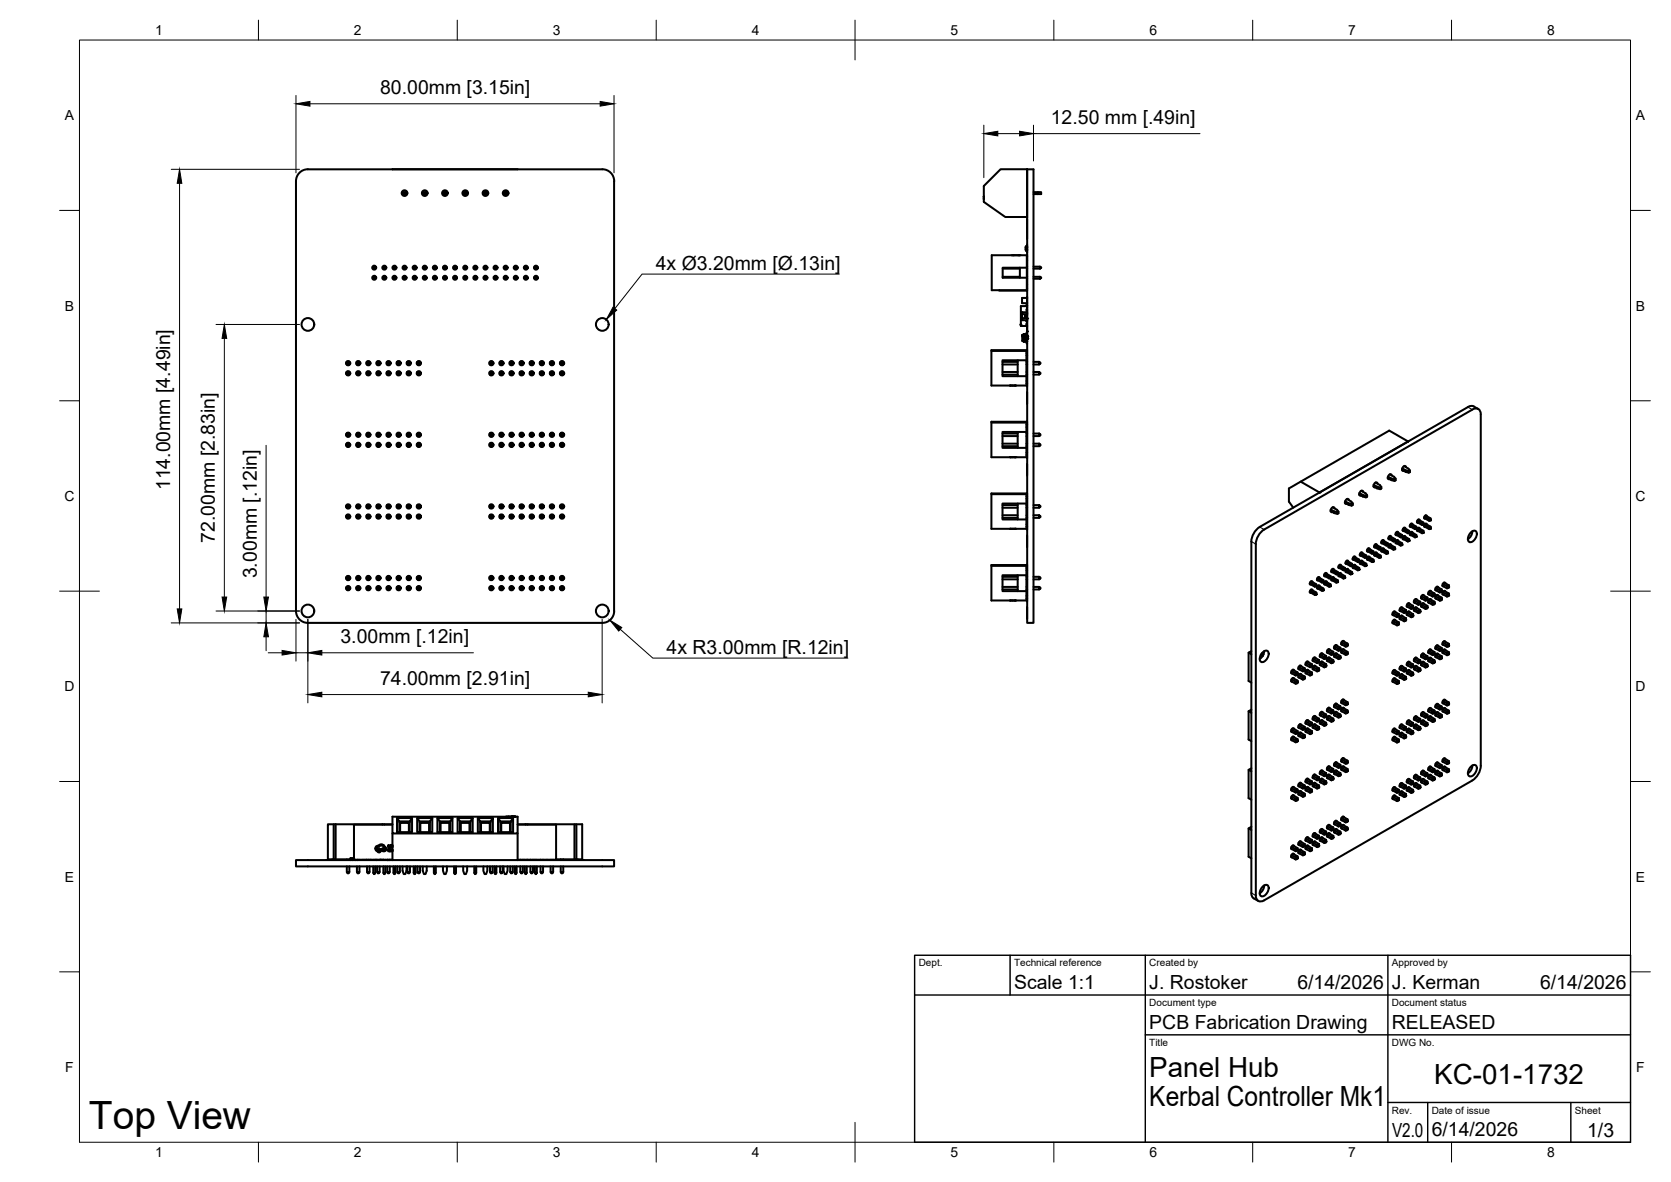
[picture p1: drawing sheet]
<svg xmlns="http://www.w3.org/2000/svg" width="420mm" height="297mm" viewBox="0 0 420 297" stroke-linecap="round" stroke-linejoin="round" font-family="sans-serif">
<defs><g id="words">
<text font-size="9.8" x="22.4" y="283.7">Top View</text>
<g font-size="7">
<text x="289" y="270.6">Panel Hub</text>
<text x="360.6" y="272.3">KC-01-1732</text>
<text x="289" y="278.1">Kerbal Controller Mk1</text>
</g>
<g font-size="4.9">
<text x="95.6" y="23.7">80.00mm [3.15in]</text>
<text x="264.2" y="31.2">12.50 mm [.49in]</text>
<text x="164.9" y="67.9">4x Ø3.20mm [Ø.13in]</text>
<text x="42.8" y="123.2" transform="rotate(-90 42.8 123.2)">114.00mm [4.49in]</text>
<text x="54" y="136.4" transform="rotate(-90 54 136.4)">72.00mm [2.83in]</text>
<text x="64.5" y="145.3" transform="rotate(-90 64.5 145.3)">3.00mm [.12in]</text>
<text x="85.6" y="161.7">3.00mm [.12in]</text>
<text x="167.6" y="164.4">4x R3.00mm [R.12in]</text>
<text x="95.6" y="172.2">74.00mm [2.91in]</text>
<text x="255" y="248.5">Scale 1:1</text>
<text x="289" y="248.5">J. Rostoker</text>
<text x="326.2" y="248.5">6/14/2026</text>
<text x="350" y="248.5">J. Kerman</text>
<text x="387.2" y="248.5">6/14/2026</text>
<text x="289" y="258.6">PCB Fabrication Drawing</text>
<text x="350" y="258.6">RELEASED</text>
<text x="350" y="285.7">V2.0</text>
<text x="360" y="285.5">6/14/2026</text>
<text x="399.1" y="285.7">1/3</text>
</g>
<g font-size="3.5">
<text x="39" y="8.8">1</text>
<text x="89" y="8.8">2</text>
<text x="139" y="8.8">3</text>
<text x="189" y="8.8">4</text>
<text x="239" y="8.8">5</text>
<text x="289" y="8.8">6</text>
<text x="339" y="8.8">7</text>
<text x="389" y="8.8">8</text>
<text x="16.3" y="30.2">A</text>
<text x="411.3" y="30.2">A</text>
<text x="16.3" y="78">B</text>
<text x="411.3" y="78">B</text>
<text x="16.2" y="125.9">C</text>
<text x="411.2" y="125.9">C</text>
<text x="16.2" y="173.7">D</text>
<text x="411.2" y="173.7">D</text>
<text x="16.3" y="221.6">E</text>
<text x="411.3" y="221.6">E</text>
<text x="16.4" y="269.4">F</text>
<text x="411.4" y="269.4">F</text>
<text x="39" y="290.8">1</text>
<text x="89" y="290.8">2</text>
<text x="139" y="290.8">3</text>
<text x="189" y="290.8">4</text>
<text x="239" y="290.8">5</text>
<text x="289" y="290.8">6</text>
<text x="339" y="290.8">7</text>
<text x="389" y="290.8">8</text>
</g>
<g font-size="2.5">
<text x="231" y="242.9">Dept.</text>
<text x="255" y="242.9">Technical reference</text>
<text x="289" y="242.9">Created by</text>
<text x="350" y="242.9">Approved by</text>
<text x="289" y="252.8">Document type</text>
<text x="350" y="252.8">Document status</text>
<text x="289" y="262.9">Title</text>
<text x="350" y="262.9">DWG No.</text>
<text x="350" y="279.9">Rev.</text>
<text x="360" y="279.9">Date of issue</text>
<text x="396" y="279.9">Sheet</text>
</g>
</g></defs>
<!-- layer: Visible -->
<g fill="none" stroke="#000" stroke-width=".51">
<path d="M77.4 42.6l74-.1a2.99 2.99 0 0 1 3 3M77.4 42.5a2.99 2.99 0 0 0-3 3v108a2.99 2.99 0 0 0 3 3M98.7 42.5l31.5 .1M98.7 42.5v.1M101.2 48.3h1v.5h-1zM101.5 48.3v.5M101.9 48.3v.5M106.3 48.3h1v.5h-1zM106.6 48.3v.5M107 48.3v.5M111.7 48.3h-.3v.5h.3M112.1 48.3v.5h.3v-.5h-.7v.5h.4"/>
<path d="M116.8 48.3h-.3v.5h.3M117.2 48.3v.5h.3v-.5h-.7v.5h.4M121.8 48.3h-.3v.5h.3M122.2 48.3v.5h.3v-.5h-.7v.5h.4M126.9 48.3h-.3v.5h.3M127.3 48.3v.5h.3v-.5h-.7v.5h.4M154.4 45.5v108.1M247.4 49.3v.8M247.4 50h.1M247.4 49.5h.1M247.4 49.3h.1M258.3 42.6v12.1"/>
<path d="M258.3 55.1v5M258.3 42.6h1.6v113.9h-1.6zM258.3 42.5h-6.7l-4.2 4.2v4l5.4 3.8h5.5M258.3 42.5v.1M259.9 48.3h1.1v.5h-1.1M261 48.3h.8v.5h-.8M93.9 69.6h.4v.4h-.4zM93.9 67h.4v.5h-.4zM93.9 69.6l.1 .2M93.9 67l.1 .2M94 69.8l.1 .1zM94 67.2l.1 .1z"/>
<path d="M94 69.9l-.1 .1M94 67.3l-.1 .2M94.1 69.9l.2 .1M94.1 67.3l.2 .2M94.3 69.6l-.2 .2M94.3 67l-.2 .2M96.4 69.6h.5v.4h-.5zM96.4 67h.5v.5h-.5zM96.4 69.6l.2 .2M96.4 67l.2 .2M96.6 69.8l.1 .1zM96.6 67.2l.1 .1z"/>
<path d="M96.6 67.3l-.2 .2M96.6 69.9l-.2 .1M96.7 69.9l.2 .1M96.7 67.3l.2 .2M96.9 67l-.2 .2M96.9 69.6l-.2 .2M98.9 69.6h.5v.4h-.5zM98.9 67h.5v.5h-.5zM98.9 69.6l.2 .2M98.9 67l.2 .2M99.1 69.8l.1 .1zM99.1 67.2l.1 .1z"/>
<path d="M99.1 67.3l-.2 .2M99.1 69.9l-.2 .1M99.2 69.9l.2 .1M99.2 67.3l.2 .2M99.4 67l-.2 .2M99.4 69.6l-.2 .2M101.5 69.6h.5v.4h-.5zM101.5 67h.5v.5h-.5zM101.5 69.6l.2 .2M101.5 67l.2 .2M101.7 69.8l.1 .1zM101.7 67.2l.1 .1z"/>
<path d="M101.7 67.3l-.2 .2M101.7 69.9l-.2 .1M101.8 69.9l.2 .1M101.8 67.3l.2 .2M102 67l-.2 .2M102 69.6l-.2 .2M104 69.6h.5v.4h-.5zM104 67h.5v.5h-.5zM104 69.6l.2 .2M104 67l.2 .2M104.2 69.8l.1 .1zM104.2 67.2l.1 .1z"/>
<path d="M104.2 67.3l-.2 .2M104.2 69.9l-.2 .1M104.3 69.9l.2 .1M104.3 67.3l.2 .2M104.5 67l-.2 .2M104.5 69.6l-.2 .2M106.6 69.6h.4v.4h-.4zM106.6 67h.4v.5h-.4zM106.6 69.6l.1 .2M106.6 67l.1 .2M106.7 69.8l.1 .1zM106.7 67.2l.1 .1z"/>
<path d="M106.7 67.3l-.1 .2M106.7 69.9l-.1 .1M106.8 69.9l.2 .1M106.8 67.3l.2 .2M107 67l-.2 .2M107 69.6l-.2 .2M109.1 69.6h.5v.4h-.5zM109.1 67h.5v.5h-.5zM109.1 69.6l.2 .2M109.1 67l.2 .2M109.3 69.8l.1 .1zM109.3 67.2l.1 .1z"/>
<path d="M109.3 67.3l-.2 .2M109.3 69.9l-.2 .1M109.4 69.9l.2 .1M109.4 67.3l.2 .2M109.6 67l-.2 .2M109.6 69.6l-.2 .2M111.6 69.6h.5v.4h-.5zM111.6 67h.5v.5h-.5zM111.6 67l.2 .2M111.6 69.6l.2 .2M111.8 69.8l.1 .1zM111.8 67.2l.1 .1z"/>
<path d="M111.8 69.9l-.2 .1M111.8 67.3l-.2 .2M111.9 67.3l.2 .2M111.9 69.9l.2 .1M112.1 69.6l-.2 .2M112.1 67l-.2 .2M114.2 69.6h.5v.4h-.5zM114.2 67h.5v.5h-.5zM114.2 69.6l.2 .2M114.2 67l.2 .2M114.4 69.8l.1 .1zM114.4 67.2l.1 .1z"/>
<path d="M114.4 69.9l-.2 .1M114.4 67.3l-.2 .2M114.5 69.9l.2 .1M114.5 67.3l.2 .2M114.7 69.6l-.2 .2M114.7 67l-.2 .2M116.7 69.6h.5v.4h-.5zM116.7 67h.5v.5h-.5zM116.7 67l.2 .2M116.7 69.6l.2 .2M116.9 69.8l.1 .1zM116.9 67.2l.1 .1z"/>
<path d="M116.9 67.3l-.2 .2M116.9 69.9l-.2 .1M117 67.3l.2 .2M117 69.9l.2 .1M117.2 67l-.2 .2M117.2 69.6l-.2 .2M119.3 69.6h.4v.4h-.4zM119.3 67h.4v.5h-.4zM119.3 67l.1 .2M119.3 69.6l.1 .2M119.4 69.8l.1 .1zM119.4 67.2l.1 .1z"/>
<path d="M119.4 69.9l-.1 .1M119.4 67.3l-.1 .2M119.5 67.3l.2 .2M119.5 69.9l.2 .1M119.7 69.6l-.2 .2M119.7 67l-.2 .2M121.8 69.6h.5v.4h-.5zM121.8 67h.5v.5h-.5zM121.8 67l.2 .2M121.8 69.6l.2 .2M122 69.8l.1 .1zM122 67.2l.1 .1z"/>
<path d="M122 69.9l-.2 .1M122 67.3l-.2 .2M122.1 67.3l.2 .2M122.1 69.9l.2 .1M122.3 69.6l-.2 .2M122.3 67l-.2 .2M124.3 69.6h.5v.4h-.5zM124.3 67h.5v.5h-.5zM124.3 67l.2 .2M124.3 69.6l.2 .2M124.5 69.8l.1 .1zM124.5 67.2l.1 .1z"/>
<path d="M124.5 69.9l-.2 .1M124.5 67.3l-.2 .2M124.6 67.3l.2 .2M124.6 69.9l.2 .1M124.8 69.6l-.2 .2M124.8 67l-.2 .2M126.9 69.6h.5v.4h-.5zM126.9 67h.5v.5h-.5zM126.9 67l.2 .2M126.9 69.6l.2 .2M127.1 69.8l.1 .1zM127.1 67.2l.1 .1z"/>
<path d="M127.1 69.9l-.2 .1M127.1 67.3l-.2 .2M127.2 67.3l.2 .2M127.2 69.9l.2 .1M127.4 69.6l-.2 .2M127.4 67l-.2 .2M129.4 69.6h.5v.4h-.5zM129.4 67h.5v.5h-.5zM129.4 67l.2 .2M129.4 69.6l.2 .2M129.6 69.8l.1 .1zM129.6 67.2l.1 .1z"/>
<path d="M129.6 69.9l-.2 .1M129.6 67.3l-.2 .2M129.7 67.3l.2 .2M129.7 69.9l.2 .1M129.9 69.6l-.2 .2M129.9 67l-.2 .2M132 69.6h.4v.4h-.4zM132 67h.4v.5h-.4zM132 67l.1 .2M132 69.6l.1 .2M132.1 69.8l.1 .1zM132.1 67.2l.1 .1z"/>
<path d="M132.1 69.9l-.1 .1M132.1 67.3l-.1 .2M132.2 67.3l.2 .2M132.2 69.9l.2 .1M132.4 69.6l-.2 .2M132.4 67l-.2 .2M134.5 69.6h.5v.4h-.5zM134.5 67h.5v.5h-.5zM134.5 69.6l.2 .2M134.5 67l.2 .2M134.7 69.8l.1 .1zM134.7 67.2l.1 .1z"/>
<path d="M134.7 69.9l-.2 .1M134.7 67.3l-.2 .2M134.8 69.9l.2 .1M134.8 67.3l.2 .2M135 69.6l-.2 .2M135 67l-.2 .2M251.2 72.9l7 .1v-8.9h-8.8v8.8h8.8M252.1 69.6h4.3M252.1 67.5h4.3M254.3 64.1h2M256.4 67.3v2.5M257 78.9h.1"/>
<path d="M257 80v.5l1.3-.1M257 78.9v1.1M257.8 79.6l.1 .1M257.9 79.4h.1M257.9 79.3h.1M257.9 79.2h.1M257.9 79.7h.1M257.9 79.3v.1M257.9 62.2l.1-.2h.3v.2M257.9 62.2l.1 .5zM257.9 62.2v.5M257.9 62.7v.3h.4"/>
<path d="M258 62h.3v.9h-.3zM258 79.4h.1M258 79.3h.1M258 79.2h.1M258 79.1h.1M258 79.5l-.1 .1M258 79.6v.1M258 79.7h-.1M258 79.5h.1M258 79.7h.1M258 79.3v.1M258 79.6l-.1 .1"/>
<path d="M258.1 76.9h.2M258.2 67.3h-6.1v2.5h6.1M258.2 70h.1M258.2 69.6h.1M258.2 67.5h.1M258.2 67h.1M258.2 65.5h.1M258.2 64.5h.1M258.2 72.5h.1M258.2 71.5h.1M258.2 78.9h-1.2M258.2 78.9h.1"/>
<path d="M258.3 64v9.1M258.3 76.9v4.6M258.3 61.4v2.1M258.3 74.6v2.3M258.3 76.8h-.3l.3 .1M258.3 77.7l-.2 .1v.2h.2M258.3 78.9h.1M258.3 76.9h-1.6v5h1.6M258.3 80h.1M258.3 77.3h.1M258.3 79.7h.1M258.3 79.1h.1"/>
<path d="M258.3 79.3h.1M258.3 79h.1M258.3 62.7v.2h-.3l-.1-.2M258.3 78.4l-.2 .1M258.3 61.9h-.4v.3M258.3 76.8l-.4 .1M258.3 74.9h-1.3v1.2h1.3M258.3 78.5h-1.3v.5M259.9 70h1.6M259.9 69.6h1.6M259.9 67.5h1.6M259.9 67h1.6"/>
<path d="M261.5 67l.3 .2-.3 .3M261.5 69.6l.3 .2-.3 .2M261.5 67v.5M261.5 69.6v.4M87.2 93.5h.6v.6h-.6zM87.2 90.9h.6v.7h-.6zM87.2 93.5l.2 .2M87.2 90.9l.2 .3M87.4 93.7h.3v.2h-.3zM87.4 91.2h.3v.2h-.3zM87.4 93.9l-.2 .2M87.4 91.4l-.2 .2"/>
<path d="M87.7 93.9l.1 .2M87.7 91.4l.1 .2M87.8 93.5l-.1 .2M87.8 90.9l-.1 .3M89.7 93.5h.7v.6h-.7zM89.7 90.9h.7v.7h-.7zM89.7 93.5l.2 .2M89.7 90.9l.2 .3M89.9 93.7h.3v.2h-.3zM89.9 91.2h.3v.2h-.3zM89.9 93.9l-.2 .2M89.9 91.4l-.2 .2"/>
<path d="M90.2 93.9l.2 .2M90.2 91.4l.2 .2M90.4 93.5l-.2 .2M90.4 90.9l-.2 .3M92.3 93.5h.6v.6h-.6zM92.3 90.9h.6v.7h-.6zM92.3 93.5l.2 .2M92.3 90.9l.2 .3M92.5 93.7h.2v.2h-.2zM92.5 91.2h.2v.2h-.2zM92.5 93.9l-.2 .2M92.5 91.4l-.2 .2"/>
<path d="M92.7 93.9l.2 .2M92.7 91.4l.2 .2M92.9 93.5l-.2 .2M92.9 90.9l-.2 .3M94.8 93.5h.7v.6h-.7zM94.8 90.9h.7v.7h-.7zM94.8 93.5l.2 .2M94.8 90.9l.2 .3M95 93.7h.3v.2h-.3zM95 91.2h.3v.2h-.3zM95 93.9l-.2 .2M95 91.4l-.2 .2"/>
<path d="M95.3 93.9l.2 .2M95.3 91.4l.2 .2M95.5 93.5l-.2 .2M95.5 90.9l-.2 .3M97.4 90.9h.6v.7h-.6zM97.4 93.5h.6v.6h-.6zM97.4 90.9l.2 .3M97.4 93.5l.2 .2M97.6 91.2h.2v.2h-.2zM97.6 93.7h.2v.2h-.2zM97.6 91.4l-.2 .2M97.6 93.9l-.2 .2"/>
<path d="M97.8 91.4l.2 .2M97.8 93.9l.2 .2M98 90.9l-.2 .3M98 93.5l-.2 .2M99.9 93.5h.6v.6h-.6zM99.9 90.9h.6v.7h-.6zM99.9 93.5l.2 .2M99.9 90.9l.2 .3M100.1 93.7h.3v.2h-.3zM100.1 91.2h.3v.2h-.3zM100.1 93.9l-.2 .2M100.1 91.4l-.2 .2"/>
<path d="M100.4 93.9l.1 .2M100.4 91.4l.1 .2M100.5 93.5l-.1 .2M100.5 90.9l-.1 .3M102.4 90.9h.7v.7h-.7zM102.4 93.5h.7v.6h-.7zM102.4 90.9l.2 .3M102.4 93.5l.2 .2M102.6 91.2h.3v.2h-.3zM102.6 93.7h.3v.2h-.3zM102.6 91.4l-.2 .2M102.6 93.9l-.2 .2"/>
<path d="M102.9 91.4l.2 .2M102.9 93.9l.2 .2M103.1 90.9l-.2 .3M103.1 93.5l-.2 .2M105 90.9h.6v.7h-.6zM105 93.5h.6v.6h-.6zM105 90.9l.2 .3M105 93.5l.2 .2M105.2 91.2h.2v.2h-.2zM105.2 93.7h.2v.2h-.2zM105.2 91.4l-.2 .2M105.2 93.9l-.2 .2"/>
<path d="M105.4 91.4l.2 .2M105.4 93.9l.2 .2M105.6 90.9l-.2 .3M105.6 93.5l-.2 .2M123.2 93.5h.6v.6h-.6zM123.2 90.9h.6v.7h-.6zM123.2 93.5l.2 .2M123.2 90.9l.2 .3M123.4 93.7h.3v.2h-.3zM123.4 91.2h.3v.2h-.3zM123.4 93.9l-.2 .2M123.4 91.4l-.2 .2"/>
<path d="M123.7 93.9l.1 .2M123.7 91.4l.1 .2M123.8 93.5l-.1 .2M123.8 90.9l-.1 .3M125.8 93.5h.6v.6h-.6zM125.8 90.9h.6v.7h-.6zM125.8 93.5l.1 .2M125.8 90.9l.1 .3M125.9 93.7h.3v.2h-.3zM125.9 91.2h.3v.2h-.3zM125.9 93.9l-.1 .2M125.9 91.4l-.1 .2"/>
<path d="M126.2 93.9l.2 .2M126.2 91.4l.2 .2M126.4 93.5l-.2 .2M126.4 90.9l-.2 .3M128.3 93.5h.6v.6h-.6zM128.3 90.9h.6v.7h-.6zM128.3 93.5l.2 .2M128.3 90.9l.2 .3M128.5 93.7h.2v.2h-.2zM128.5 91.2h.2v.2h-.2zM128.5 93.9l-.2 .2M128.5 91.4l-.2 .2"/>
<path d="M128.7 93.9l.2 .2M128.7 91.4l.2 .2M128.9 93.5l-.2 .2M128.9 90.9l-.2 .3M130.8 93.5h.7v.6h-.7zM130.8 90.9h.7v.7h-.7zM130.8 93.5l.2 .2M130.8 90.9l.2 .3M131 93.7h.3v.2h-.3zM131 91.2h.3v.2h-.3zM131 93.9l-.2 .2M131 91.4l-.2 .2"/>
<path d="M131.3 93.9l.2 .2M131.3 91.4l.2 .2M131.5 93.5l-.2 .2M131.5 90.9l-.2 .3M133.4 90.9h.6v.7h-.6zM133.4 93.5h.6v.6h-.6zM133.4 90.9l.2 .3M133.4 93.5l.2 .2M133.6 91.2h.2v.2h-.2zM133.6 93.7h.2v.2h-.2zM133.6 91.4l-.2 .2M133.6 93.9l-.2 .2"/>
<path d="M133.8 91.4l.2 .2M133.8 93.9l.2 .2M134 90.9l-.2 .3M134 93.5l-.2 .2M135.9 93.5h.6v.6h-.6zM135.9 90.9h.6v.7h-.6zM135.9 93.5l.2 .2M135.9 90.9l.2 .3M136.1 93.7h.3v.2h-.3zM136.1 91.2h.3v.2h-.3zM136.1 93.9l-.2 .2M136.1 91.4l-.2 .2"/>
<path d="M136.4 93.9l.1 .2M136.4 91.4l.1 .2M136.5 93.5l-.1 .2M136.5 90.9l-.1 .3M138.5 90.9h.6v.7h-.6zM138.5 93.5h.6v.6h-.6zM138.5 90.9l.1 .3M138.5 93.5l.1 .2M138.6 91.2h.3v.2h-.3zM138.6 93.7h.3v.2h-.3zM138.6 91.4l-.1 .2M138.6 93.9l-.1 .2"/>
<path d="M138.9 91.4l.2 .2M138.9 93.9l.2 .2M139.1 90.9l-.2 .3M139.1 93.5l-.2 .2M141 90.9h.6v.7h-.6zM141 93.5h.6v.6h-.6zM141 90.9l.2 .3M141 93.5l.2 .2M141.2 91.2h.2v.2h-.2zM141.2 93.7h.2v.2h-.2zM141.2 91.4l-.2 .2M141.2 93.9l-.2 .2"/>
<path d="M141.4 91.4l.2 .2M141.4 93.9l.2 .2M141.6 90.9l-.2 .3M141.6 93.5l-.2 .2M249.3 88h8.8v8.9h-8.8zM249.3 88.2h8.8M252.1 93.5h3.8M252.1 94.1h3.8M252.1 90.9h3.8M252.1 91.6h3.8M253.9 96.9h1.3M255.2 96.9h.1"/>
<path d="M255.9 90.5v4M256.7 81.7h.1M256.7 81.5h.1M256.7 81.6h.1M256.7 81.6v.1M256.7 81.5v.1M257 80.1h.1M257 80v.1M257 84.3v.2M257 80h1.2M257.3 84.1v1.6h.2v-1.6l.6 .2M257.3 84.1l-.3 .1v1.5l1.1 .3"/>
<path d="M257.4 84h.7M257.4 83.9l-.1 .2M257.8 84.5v.6M257.8 85.1v.2M257.8 85.3h.1M257.8 84.5h.5v.6h-.5M258.1 90.5h-6v4h6M258.1 93.5h.2M258.1 94.1h.2M258.1 90.9h.2M258.1 91.6h.2M258.1 96.3h.2"/>
<path d="M258.1 95.7h.2M258.1 89.3h.2M258.1 88.7h.2M258.1 84.8h.1M258.1 84.9h.1M258.1 86v.3h.2M258.1 85.3v.3l-.6 .2h.7M258.1 84.9l.1 .1M258.2 84.9h-.1M258.2 84.8h-.1M258.2 85h.1M258.2 84.8h.1"/>
<path d="M258.2 84.9h.1M258.2 84.1h-.9M258.2 84.9v.1M258.2 80l.1 .1M258.3 87.9v9.3M258.3 84.9v.9M258.3 83.8v.3M258.3 84.1v.6M258.3 83.3v.5M258.3 81.6v.5M258.3 82.1v.1M258.3 82.2v1"/>
<path d="M258.3 83.2h.1M258.3 80v.1M258.3 98.5v3M258.3 81.4h-.2v.2h.2M258.3 84.3h-.5v.2M258.3 83.5h-.2v.4M258.3 80.6h-.2v.2h.2M258.3 85.3h-.5M258.3 80.1h.1M258.3 84l-.1 .1M259.9 93.5h1.4M259.9 90.9h1.4"/>
<path d="M261.3 93.5v.6h-1.4M261.3 90.9v.7h-1.4M261.3 90.9l.3 .3v.2l-.3 .2M261.3 93.5l.3 .2v.2l-.3 .2M87.2 111.5h.6v.6h-.6zM87.2 109h.6v.6h-.6zM87.2 109l.2 .1M87.2 111.5l.2 .2M87.4 111.7h.3v.2h-.3zM87.4 109.1h.3v.3h-.3zM87.4 111.9l-.2 .2M87.4 109.4l-.2 .2"/>
<path d="M87.7 109.4l.1 .2M87.7 111.9l.1 .2M87.8 111.5l-.1 .2M87.8 109l-.1 .1M89.7 111.5h.7v.6h-.7zM89.7 109h.7v.6h-.7zM89.7 109l.2 .1M89.7 111.5l.2 .2M89.9 111.7h.3v.2h-.3zM89.9 109.1h.3v.3h-.3zM89.9 111.9l-.2 .2M89.9 109.4l-.2 .2"/>
<path d="M90.2 109.4l.2 .2M90.2 111.9l.2 .2M90.4 111.5l-.2 .2M90.4 109l-.2 .1M92.3 111.5h.6v.6h-.6zM92.3 109h.6v.6h-.6zM92.3 111.5l.2 .2M92.3 109l.2 .1M92.5 111.7h.2v.2h-.2zM92.5 109.1h.2v.3h-.2zM92.5 111.9l-.2 .2M92.5 109.4l-.2 .2"/>
<path d="M92.7 111.9l.2 .2M92.7 109.4l.2 .2M92.9 111.5l-.2 .2M92.9 109l-.2 .1M94.8 111.5h.7v.6h-.7zM94.8 109h.7v.6h-.7zM94.8 111.5l.2 .2M94.8 109l.2 .1M95 111.7h.3v.2h-.3zM95 109.1h.3v.3h-.3zM95 109.4l-.2 .2M95 111.9l-.2 .2"/>
<path d="M95.3 111.9l.2 .2M95.3 109.4l.2 .2M95.5 109l-.2 .1M95.5 111.5l-.2 .2M97.4 109h.6v.6h-.6zM97.4 111.5h.6v.6h-.6zM97.4 109l.2 .1M97.4 111.5l.2 .2M97.6 109.1h.2v.3h-.2zM97.6 111.7h.2v.2h-.2zM97.6 111.9l-.2 .2M97.6 109.4l-.2 .2"/>
<path d="M97.8 109.4l.2 .2M97.8 111.9l.2 .2M98 111.5l-.2 .2M98 109l-.2 .1M99.9 111.5h.6v.6h-.6zM99.9 109h.6v.6h-.6zM99.9 111.5l.2 .2M99.9 109l.2 .1M100.1 111.7h.3v.2h-.3zM100.1 109.1h.3v.3h-.3zM100.1 111.9l-.2 .2M100.1 109.4l-.2 .2"/>
<path d="M100.4 111.9l.1 .2M100.4 109.4l.1 .2M100.5 111.5l-.1 .2M100.5 109l-.1 .1M102.4 109h.7v.6h-.7zM102.4 111.5h.7v.6h-.7zM102.4 111.5l.2 .2M102.4 109l.2 .1M102.6 109.1h.3v.3h-.3zM102.6 111.7h.3v.2h-.3zM102.6 109.4l-.2 .2M102.6 111.9l-.2 .2"/>
<path d="M102.9 111.9l.2 .2M102.9 109.4l.2 .2M103.1 109l-.2 .1M103.1 111.5l-.2 .2M105 109h.6v.6h-.6zM105 111.5h.6v.6h-.6zM105 111.5l.2 .2M105 109l.2 .1M105.2 109.1h.2v.3h-.2zM105.2 111.7h.2v.2h-.2zM105.2 109.4l-.2 .2M105.2 111.9l-.2 .2"/>
<path d="M105.4 111.9l.2 .2M105.4 109.4l.2 .2M105.6 109l-.2 .1M105.6 111.5l-.2 .2M123.2 111.5h.6v.6h-.6zM123.2 109h.6v.6h-.6zM123.2 109l.2 .1M123.2 111.5l.2 .2M123.4 111.7h.3v.2h-.3zM123.4 109.1h.3v.3h-.3zM123.4 111.9l-.2 .2M123.4 109.4l-.2 .2"/>
<path d="M123.7 109.4l.1 .2M123.7 111.9l.1 .2M123.8 111.5l-.1 .2M123.8 109l-.1 .1M125.8 111.5h.6v.6h-.6zM125.8 109h.6v.6h-.6zM125.8 109l.1 .1M125.8 111.5l.1 .2M125.9 111.7h.3v.2h-.3zM125.9 109.1h.3v.3h-.3zM125.9 111.9l-.1 .2M125.9 109.4l-.1 .2"/>
<path d="M126.2 109.4l.2 .2M126.2 111.9l.2 .2M126.4 111.5l-.2 .2M126.4 109l-.2 .1M128.3 111.5h.6v.6h-.6zM128.3 109h.6v.6h-.6zM128.3 111.5l.2 .2M128.3 109l.2 .1M128.5 111.7h.2v.2h-.2zM128.5 109.1h.2v.3h-.2zM128.5 111.9l-.2 .2M128.5 109.4l-.2 .2"/>
<path d="M128.7 111.9l.2 .2M128.7 109.4l.2 .2M128.9 111.5l-.2 .2M128.9 109l-.2 .1M130.8 111.5h.7v.6h-.7zM130.8 109h.7v.6h-.7zM130.8 111.5l.2 .2M130.8 109l.2 .1M131 111.7h.3v.2h-.3zM131 109.1h.3v.3h-.3zM131 109.4l-.2 .2M131 111.9l-.2 .2"/>
<path d="M131.3 111.9l.2 .2M131.3 109.4l.2 .2M131.5 109l-.2 .1M131.5 111.5l-.2 .2M133.4 109h.6v.6h-.6zM133.4 111.5h.6v.6h-.6zM133.4 109l.2 .1M133.4 111.5l.2 .2M133.6 109.1h.2v.3h-.2zM133.6 111.7h.2v.2h-.2zM133.6 111.9l-.2 .2M133.6 109.4l-.2 .2"/>
<path d="M133.8 109.4l.2 .2M133.8 111.9l.2 .2M134 111.5l-.2 .2M134 109l-.2 .1M135.9 111.5h.6v.6h-.6zM135.9 109h.6v.6h-.6zM135.9 111.5l.2 .2M135.9 109l.2 .1M136.1 111.7h.3v.2h-.3zM136.1 109.1h.3v.3h-.3zM136.1 111.9l-.2 .2M136.1 109.4l-.2 .2"/>
<path d="M136.4 111.9l.1 .2M136.4 109.4l.1 .2M136.5 111.5l-.1 .2M136.5 109l-.1 .1M138.5 109h.6v.6h-.6zM138.5 111.5h.6v.6h-.6zM138.5 111.5l.1 .2M138.5 109l.1 .1M138.6 109.1h.3v.3h-.3zM138.6 111.7h.3v.2h-.3zM138.6 109.4l-.1 .2M138.6 111.9l-.1 .2"/>
<path d="M138.9 111.9l.2 .2M138.9 109.4l.2 .2M139.1 109l-.2 .1M139.1 111.5l-.2 .2M141 109h.6v.6h-.6zM141 111.5h.6v.6h-.6zM141 111.5l.2 .2M141 109l.2 .1M141.2 109.1h.2v.3h-.2zM141.2 111.7h.2v.2h-.2zM141.2 109.4l-.2 .2M141.2 111.9l-.2 .2"/>
<path d="M141.4 111.9l.2 .2M141.4 109.4l.2 .2M141.6 109l-.2 .1M141.6 111.5l-.2 .2M249.3 106h8.8v8.9h-8.8zM249.3 106.2h8.8M252.1 111.5h3.8M252.1 112.1h3.8M252.1 109h3.8M252.1 109.6h3.8M253.9 114.9h1.3M255.2 114.9h.1"/>
<path d="M255.9 108.5v4.1M258.1 108.5h-6v4.1h6M258.1 111.5h.2M258.1 112.1h.2M258.1 109h.2M258.1 109.6h.2M258.1 114.3h.2M258.1 113.7h.2M258.1 107.3h.2M258.1 106.7h.2M258.3 105.9v9.3M258.3 116.6v2.9"/>
<path d="M259.9 111.5h1.4M259.9 109h1.4M261.3 111.5v.6h-1.4M261.3 109v.6h-1.4M261.3 109l.3 .1v.3l-.3 .2M261.3 111.5l.3 .2v.2l-.3 .2M349 119.8l.8 .5M349.5 119.2l1 .6 .4 .5v.4l-.3 .2v-.4l.3-.2M349.9 119.5l-.1-.3a.74 .74 0 0 0-.7 .4 .74 .74 0 0 0 .1 .8h.2M352.5 118.1l.9 .5M352.6 117.7l.8 .5M353.1 117.1l1 .7 .4 .4v.4l-.3 .2v-.4l.3-.2"/>
<path d="M353.5 117.4l-.1-.2a.74 .74 0 0 0-.7 .3 .74 .74 0 0 0 .1 .9l.2-.1M354.1 111l-22.3 12.8M354.1 110.9l-4.8-2.7-22.3 12.8-2.9 1.8v3.3l1.1 1.5M354.1 110.9h-.1M354.2 118.4l-.8-.2v.4l.8 .2M369.1 102.3l-52.3 30.1-1 .8-.7 1.1-.5 1.8v88.3a1.5 1.5 0 0 0 .7 1.4l1.1 .6M369.1 102.3a1.49 1.49 0 0 1 1.5-.2l1.1 .7M370.2 102.9a1.29 1.29 0 0 1 1.5-.1 1.29 1.29 0 0 1 .6 1.3v88.4l-.4 1.7-.8 1.1-.9 .8-52.3 30.2a1.28 1.28 0 0 1-1.5 .1 1.28 1.28 0 0 1-.6-1.4v-88.3l.4-1.8 .7-1.1 1-.7 52.3-30.2M87.2 129.5h.6v.6h-.6zM87.2 126.9h.6v.7h-.6zM87.2 129.5l.2 .2M87.2 126.9l.2 .3"/>
<path d="M87.4 129.7h.3v.2h-.3zM87.4 127.2h.3v.2h-.3zM87.4 129.9l-.2 .2M87.4 127.4l-.2 .2M87.7 129.9l.1 .2M87.7 127.4l.1 .2M87.8 129.5l-.1 .2M87.8 126.9l-.1 .3M89.7 129.5h.7v.6h-.7zM89.7 126.9h.7v.7h-.7zM89.7 129.5l.2 .2M89.7 126.9l.2 .3"/>
<path d="M89.9 129.7h.3v.2h-.3zM89.9 127.2h.3v.2h-.3zM89.9 129.9l-.2 .2M89.9 127.4l-.2 .2M90.2 129.9l.2 .2M90.2 127.4l.2 .2M90.4 129.5l-.2 .2M90.4 126.9l-.2 .3M92.3 129.5h.6v.6h-.6zM92.3 126.9h.6v.7h-.6zM92.3 129.5l.2 .2M92.3 126.9l.2 .3"/>
<path d="M92.5 129.7h.2v.2h-.2zM92.5 127.2h.2v.2h-.2zM92.5 129.9l-.2 .2M92.5 127.4l-.2 .2M92.7 129.9l.2 .2M92.7 127.4l.2 .2M92.9 129.5l-.2 .2M92.9 126.9l-.2 .3M94.8 129.5h.7v.6h-.7zM94.8 126.9h.7v.7h-.7zM94.8 129.5l.2 .2M94.8 126.9l.2 .3"/>
<path d="M95 129.7h.3v.2h-.3zM95 127.2h.3v.2h-.3zM95 129.9l-.2 .2M95 127.4l-.2 .2M95.3 129.9l.2 .2M95.3 127.4l.2 .2M95.5 129.5l-.2 .2M95.5 126.9l-.2 .3M97.4 126.9h.6v.7h-.6zM97.4 129.5h.6v.6h-.6zM97.4 126.9l.2 .3M97.4 129.5l.2 .2"/>
<path d="M97.6 127.2h.2v.2h-.2zM97.6 129.7h.2v.2h-.2zM97.6 127.4l-.2 .2M97.6 129.9l-.2 .2M97.8 127.4l.2 .2M97.8 129.9l.2 .2M98 126.9l-.2 .3M98 129.5l-.2 .2M99.9 129.5h.6v.6h-.6zM99.9 126.9h.6v.7h-.6zM99.9 129.5l.2 .2M99.9 126.9l.2 .3"/>
<path d="M100.1 129.7h.3v.2h-.3zM100.1 127.2h.3v.2h-.3zM100.1 129.9l-.2 .2M100.1 127.4l-.2 .2M100.4 129.9l.1 .2M100.4 127.4l.1 .2M100.5 129.5l-.1 .2M100.5 126.9l-.1 .3M102.4 126.9h.7v.7h-.7zM102.4 129.5h.7v.6h-.7zM102.4 126.9l.2 .3M102.4 129.5l.2 .2"/>
<path d="M102.6 127.2h.3v.2h-.3zM102.6 129.7h.3v.2h-.3zM102.6 127.4l-.2 .2M102.6 129.9l-.2 .2M102.9 127.4l.2 .2M102.9 129.9l.2 .2M103.1 126.9l-.2 .3M103.1 129.5l-.2 .2M105 126.9h.6v.7h-.6zM105 129.5h.6v.6h-.6zM105 126.9l.2 .3M105 129.5l.2 .2"/>
<path d="M105.2 127.2h.2v.2h-.2zM105.2 129.7h.2v.2h-.2zM105.2 127.4l-.2 .2M105.2 129.9l-.2 .2M105.4 127.4l.2 .2M105.4 129.9l.2 .2M105.6 126.9l-.2 .3M105.6 129.5l-.2 .2M123.2 129.5h.6v.6h-.6zM123.2 126.9h.6v.7h-.6zM123.2 129.5l.2 .2M123.2 126.9l.2 .3"/>
<path d="M123.4 129.7h.3v.2h-.3zM123.4 127.2h.3v.2h-.3zM123.4 129.9l-.2 .2M123.4 127.4l-.2 .2M123.7 129.9l.1 .2M123.7 127.4l.1 .2M123.8 129.5l-.1 .2M123.8 126.9l-.1 .3M125.8 129.5h.6v.6h-.6zM125.8 126.9h.6v.7h-.6zM125.8 129.5l.1 .2M125.8 126.9l.1 .3"/>
<path d="M125.9 129.7h.3v.2h-.3zM125.9 127.2h.3v.2h-.3zM125.9 129.9l-.1 .2M125.9 127.4l-.1 .2M126.2 129.9l.2 .2M126.2 127.4l.2 .2M126.4 129.5l-.2 .2M126.4 126.9l-.2 .3M128.3 129.5h.6v.6h-.6zM128.3 126.9h.6v.7h-.6zM128.3 129.5l.2 .2M128.3 126.9l.2 .3"/>
<path d="M128.5 129.7h.2v.2h-.2zM128.5 127.2h.2v.2h-.2zM128.5 129.9l-.2 .2M128.5 127.4l-.2 .2M128.7 129.9l.2 .2M128.7 127.4l.2 .2M128.9 129.5l-.2 .2M128.9 126.9l-.2 .3M130.8 129.5h.7v.6h-.7zM130.8 126.9h.7v.7h-.7zM130.8 129.5l.2 .2M130.8 126.9l.2 .3"/>
<path d="M131 129.7h.3v.2h-.3zM131 127.2h.3v.2h-.3zM131 129.9l-.2 .2M131 127.4l-.2 .2M131.3 129.9l.2 .2M131.3 127.4l.2 .2M131.5 129.5l-.2 .2M131.5 126.9l-.2 .3M133.4 126.9h.6v.7h-.6zM133.4 129.5h.6v.6h-.6zM133.4 126.9l.2 .3M133.4 129.5l.2 .2"/>
<path d="M133.6 127.2h.2v.2h-.2zM133.6 129.7h.2v.2h-.2zM133.6 127.4l-.2 .2M133.6 129.9l-.2 .2M133.8 127.4l.2 .2M133.8 129.9l.2 .2M134 126.9l-.2 .3M134 129.5l-.2 .2M135.9 129.5h.6v.6h-.6zM135.9 126.9h.6v.7h-.6zM135.9 129.5l.2 .2M135.9 126.9l.2 .3"/>
<path d="M136.1 129.7h.3v.2h-.3zM136.1 127.2h.3v.2h-.3zM136.1 129.9l-.2 .2M136.1 127.4l-.2 .2M136.4 129.9l.1 .2M136.4 127.4l.1 .2M136.5 129.5l-.1 .2M136.5 126.9l-.1 .3M138.5 126.9h.6v.7h-.6zM138.5 129.5h.6v.6h-.6zM138.5 126.9l.1 .3M138.5 129.5l.1 .2"/>
<path d="M138.6 127.2h.3v.2h-.3zM138.6 129.7h.3v.2h-.3zM138.6 127.4l-.1 .2M138.6 129.9l-.1 .2M138.9 127.4l.2 .2M138.9 129.9l.2 .2M139.1 126.9l-.2 .3M139.1 129.5l-.2 .2M141 126.9h.6v.7h-.6zM141 129.5h.6v.6h-.6zM141 126.9l.2 .3M141 129.5l.2 .2"/>
<path d="M141.2 127.2h.2v.2h-.2zM141.2 129.7h.2v.2h-.2zM141.2 127.4l-.2 .2M141.2 129.9l-.2 .2M141.4 127.4l.2 .2M141.4 129.9l.2 .2M141.6 126.9l-.2 .3M141.6 129.5l-.2 .2M249.3 124h8.8v8.9h-8.8zM249.3 124.2h8.8M252.1 129.5h3.8M252.1 130.1h3.8"/>
<path d="M252.1 126.9h3.8M252.1 127.6h3.8M253.9 132.9h1.3M255.2 132.9h.1M255.9 126.5v4M258.1 126.5h-6v4h6M258.1 129.5h.2M258.1 130.1h.2M258.1 126.9h.2M258.1 127.6h.2M258.1 132.3h.2M258.1 131.7h.2"/>
<path d="M258.1 125.3h.2M258.1 124.7h.2M258.3 123.9v9.3M258.3 134.5v3M259.9 129.5h1.4M259.9 126.9h1.4M261.3 129.5v.6h-1.4M261.3 126.9v.7h-1.4M261.3 126.9l.3 .3v.2l-.3 .2M261.3 129.5l.3 .2v.2l-.3 .2M327 121l4.8 2.8M331.8 123.8h-.1"/>
<path d="M334.6 128l.9 .5v.4l-.9-.5M335.1 127.5l1.1 .6 .3 .5-.2 .1-.8-.2M335.6 127.7l-.1-.2a.74 .74 0 0 0-.8 .4 .74 .74 0 0 0 .1 .8h.2M336.3 128.7v.4M336.5 128.6v.4l-.2 .1-.8-.2M338.2 126l.9 .5v.4l-.9-.6M338.7 125.4l1.1 .7 .3 .4-.2 .2-.8-.2M339.2 125.7l-.1-.3a.74 .74 0 0 0-.8 .4 .74 .74 0 0 0 .1 .8h.2M339.9 126.7v.4M340.1 126.5v.4l-.2 .2-.8-.2M340.4 139.9l1.4 .7-.4 .3 .4 .1M341.8 124.3l.9 .5"/>
<path d="M341.8 123.9l.9 .5M342 139.1l1.2 .7v.4l-1.3-.7M342.2 138.8l1.4 .8-.4 .2 .4 .2M342.3 123.3l1.1 .7 .3 .4v.4l-.2 .2v-.4l.2-.2M342.6 139l-.2-.2-.4 .4v.4l.3 .1M342.8 123.6l-.1-.2a.74 .74 0 0 0-.8 .3 .74 .74 0 0 0 .1 .9l.2-.1M343.5 124.6l-.8-.2v.4l.8 .2M343.6 139.6v.4M343.8 138.1l1.2 .7v.4l-1.3-.8M344 139.9l1.4 .7-.4 .3 .4 .2M344 137.8l1.4 .8-.4 .2 .4 .2M344.4 138l-.2-.2-.4 .4v.4h.3"/>
<path d="M345.3 122.2l.9 .5M345.4 139h.1M345.4 139.1l-.4 .1M345.4 138.6v.3M345.4 121.8l.8 .5M345.6 139.1l1.2 .7v.4l-1.3-.7M345.6 137l1.2 .7v.4l-1.3-.7M345.8 138.9l1.4 .7-.4 .2 .4 .2M345.8 136.8l1.4 .7-.4 .2 .4 .3M345.9 121.3l1.1 .6 .3 .5v.4l-.3 .1v-.4l.3-.1M346.2 137l-.2-.3-.3 .2-.2 .7h.4M346.2 139l-.2-.2-.3 .2-.2 .6 .4 .1"/>
<path d="M346.4 121.5l-.1-.2a.74 .74 0 0 0-.8 .3 .74 .74 0 0 0 .1 .9h.2M347 122.5l-.8-.2v.4l.8 .2M347.2 138h.1M347.2 139.6v.4M347.2 138l-.4 .1M347.2 137.5v.4M347.4 138.1l1.2 .7v.4l-1.3-.8M347.4 136l1.2 .7v.4l-1.3-.7M347.6 137.8l1.4 .8-.4 .2 .4 .2M347.6 135.7l1.4 .8-.4 .2 .4 .2M348 138l-.2-.2-.5 .4v.4h.3M348 135.9l-.2-.2-.5 .4v.4h.3"/>
<path d="M348.9 120.1l.9 .6M349 139h.1M349 137h.1M349 138.6v.3M349 139.1l-.4 .1M349 137l-.4 .1M349 136.5v.4M349.2 137l1.2 .7v.5l-1.3-.8M349.2 135l1.2 .7v.4l-1.3-.8M349.4 136.8l1.4 .7-.4 .2 .4 .3M349.4 134.7l1.4 .8-.4 .2 .4 .2M349.8 134.9l-.2-.2-.5 .4v.4h.3"/>
<path d="M349.8 137l-.2-.3-.5 .4v.5h.3M350.6 120.5l-.8-.2v.4l.8 .2M350.8 138h.1M350.8 135.9h.1M350.8 137.5v.4M350.8 138l-.4 .2M350.8 136l-.4 .1M350.8 135.5v.3M351 136l1.2 .7v.4l-1.3-.7M351 133.9l1.2 .7v.5l-1.3-.8M351.2 135.7l1.4 .8-.4 .2 .4 .2M351.2 133.7l1.4 .7-.4 .2 .4 .2"/>
<path d="M351.6 133.9l-.2-.3-.5 .4v.4l.3 .1M351.6 135.9l-.2-.2-.5 .4v.4h.3M352.6 137h.1M352.6 134.9h.1M352.6 136.5v.4M352.6 137l-.4 .1M352.6 134.9l-.4 .2M352.6 134.4v.4M352.8 135l1.2 .7v.4l-1.3-.8M352.8 132.9l1.2 .7v.4l-1.3-.7M353 134.7l1.3 .8-.3 .2 .3 .2M353 132.6l1.3 .8-.3 .2 .3 .2"/>
<path d="M353.4 132.8l-.2-.2-.5 .4v.4h.3M353.4 134.9l-.2-.2-.5 .4v.4h.3M354.4 135.9h.1M354.4 133.8h.1M354.3 135.5l.1 .3M354.3 136l-.3 .1M354.3 133.9l-.3 .1M354.3 133.4l.1 .4M354.6 133.9l1.2 .7v.5l-1.3-.8M354.6 131.9l1.2 .7v.4l-1.3-.8M354.8 133.7l1.3 .7-.3 .2 .3 .2M354.8 131.6l1.3 .8-.3 .2 .3 .2"/>
<path d="M355.2 131.8l-.2-.2-.5 .4v.4h.3M355.2 133.9l-.2-.3-.5 .5v.4h.3M356.2 134.9h.1M356.2 132.8h.1M356.1 134.4l.1 .4M356.1 134.9l-.3 .2M356.1 132.8l-.3 .2M356.1 132.4l.1 .3M356.4 132.9l1.2 .7v.4l-1.3-.7M356.4 130.8l1.2 .7v.4l-1.3-.7M356.6 132.6l1.3 .8-.3 .2 .3 .2M356.6 130.6l1.3 .7-.3 .2 .3 .2"/>
<path d="M357 130.8l-.2-.3-.5 .4v.5h.3M357 132.8l-.2-.2-.5 .4v.4l.3 .1M358 133.9h.1M358 131.8h.1M357.9 133.4l.1 .4M357.9 133.9l-.3 .1M357.9 131.8l-.3 .1M357.9 131.3l.1 .4M358.2 131.9l1.2 .7v.4l-1.3-.8M358.2 129.8l1.2 .7v.4l-1.3-.8M358.4 131.6l1.3 .8-.3 .2 .3 .2M358.4 129.5l1.3 .8-.3 .2 .3 .2"/>
<path d="M358.8 129.7l-.2-.2-.5 .4v.4h.3M358.8 131.8l-.2-.2-.5 .4v.4h.3M359.8 132.8h.1M359.8 130.8h.1M359.7 132.4l.1 .3M359.7 132.9l-.3 .1M359.7 130.8l-.3 .1M359.7 130.3l.1 .4M369.9 133.8a.82 .82 0 0 1 1.4 0 2.08 2.08 0 0 1-1.8 2.4 1.38 1.38 0 0 1 .1-2.1zM370.2 133.5a2.5 2.5 0 0 1-1.1 2M87.2 147.5h.6v.6h-.6zM87.2 145h.6v.6h-.6z"/>
<path d="M87.2 145l.2 .1M87.2 147.5l.2 .2M87.4 147.7h.3v.2h-.3zM87.4 145.1h.3v.3h-.3zM87.4 147.9l-.2 .2M87.4 145.4l-.2 .2M87.7 145.4l.1 .2M87.7 147.9l.1 .2M87.8 147.5l-.1 .2M87.8 145l-.1 .1M89.7 147.5h.7v.6h-.7zM89.7 145h.7v.6h-.7z"/>
<path d="M89.7 145l.2 .1M89.7 147.5l.2 .2M89.9 147.7h.3v.2h-.3zM89.9 145.1h.3v.3h-.3zM89.9 147.9l-.2 .2M89.9 145.4l-.2 .2M90.2 145.4l.2 .2M90.2 147.9l.2 .2M90.4 147.5l-.2 .2M90.4 145l-.2 .1M92.3 147.5h.6v.6h-.6zM92.3 145h.6v.6h-.6z"/>
<path d="M92.3 147.5l.2 .2M92.3 145l.2 .1M92.5 147.7h.2v.2h-.2zM92.5 145.1h.2v.3h-.2zM92.5 147.9l-.2 .2M92.5 145.4l-.2 .2M92.7 147.9l.2 .2M92.7 145.4l.2 .2M92.9 147.5l-.2 .2M92.9 145l-.2 .1M94.8 147.5h.7v.6h-.7zM94.8 145h.7v.6h-.7z"/>
<path d="M94.8 147.5l.2 .2M94.8 145l.2 .1M95 147.7h.3v.2h-.3zM95 145.1h.3v.3h-.3zM95 145.4l-.2 .2M95 147.9l-.2 .2M95.3 147.9l.2 .2M95.3 145.4l.2 .2M95.5 145l-.2 .1M95.5 147.5l-.2 .2M97.4 145h.6v.6h-.6zM97.4 147.5h.6v.6h-.6z"/>
<path d="M97.4 145l.2 .1M97.4 147.5l.2 .2M97.6 145.1h.2v.3h-.2zM97.6 147.7h.2v.2h-.2zM97.6 147.9l-.2 .2M97.6 145.4l-.2 .2M97.8 145.4l.2 .2M97.8 147.9l.2 .2M98 147.5l-.2 .2M98 145l-.2 .1M99.9 147.5h.6v.6h-.6zM99.9 145h.6v.6h-.6z"/>
<path d="M99.9 147.5l.2 .2M99.9 145l.2 .1M100.1 147.7h.3v.2h-.3zM100.1 145.1h.3v.3h-.3zM100.1 147.9l-.2 .2M100.1 145.4l-.2 .2M100.4 147.9l.1 .2M100.4 145.4l.1 .2M100.5 147.5l-.1 .2M100.5 145l-.1 .1M102.4 145h.7v.6h-.7zM102.4 147.5h.7v.6h-.7z"/>
<path d="M102.4 147.5l.2 .2M102.4 145l.2 .1M102.6 145.1h.3v.3h-.3zM102.6 147.7h.3v.2h-.3zM102.6 145.4l-.2 .2M102.6 147.9l-.2 .2M102.9 147.9l.2 .2M102.9 145.4l.2 .2M103.1 145l-.2 .1M103.1 147.5l-.2 .2M105 145h.6v.6h-.6zM105 147.5h.6v.6h-.6z"/>
<path d="M105 147.5l.2 .2M105 145l.2 .1M105.2 145.1h.2v.3h-.2zM105.2 147.7h.2v.2h-.2zM105.2 145.4l-.2 .2M105.2 147.9l-.2 .2M105.4 147.9l.2 .2M105.4 145.4l.2 .2M105.6 145l-.2 .1M105.6 147.5l-.2 .2M123.2 147.5h.6v.6h-.6zM123.2 145h.6v.6h-.6z"/>
<path d="M123.2 145l.2 .1M123.2 147.5l.2 .2M123.4 147.7h.3v.2h-.3zM123.4 145.1h.3v.3h-.3zM123.4 147.9l-.2 .2M123.4 145.4l-.2 .2M123.7 145.4l.1 .2M123.7 147.9l.1 .2M123.8 147.5l-.1 .2M123.8 145l-.1 .1M125.8 147.5h.6v.6h-.6zM125.8 145h.6v.6h-.6z"/>
<path d="M125.8 145l.1 .1M125.8 147.5l.1 .2M125.9 147.7h.3v.2h-.3zM125.9 145.1h.3v.3h-.3zM125.9 147.9l-.1 .2M125.9 145.4l-.1 .2M126.2 145.4l.2 .2M126.2 147.9l.2 .2M126.4 147.5l-.2 .2M126.4 145l-.2 .1M128.3 147.5h.6v.6h-.6zM128.3 145h.6v.6h-.6z"/>
<path d="M128.3 147.5l.2 .2M128.3 145l.2 .1M128.5 147.7h.2v.2h-.2zM128.5 145.1h.2v.3h-.2zM128.5 147.9l-.2 .2M128.5 145.4l-.2 .2M128.7 147.9l.2 .2M128.7 145.4l.2 .2M128.9 147.5l-.2 .2M128.9 145l-.2 .1M130.8 147.5h.7v.6h-.7zM130.8 145h.7v.6h-.7z"/>
<path d="M130.8 147.5l.2 .2M130.8 145l.2 .1M131 147.7h.3v.2h-.3zM131 145.1h.3v.3h-.3zM131 145.4l-.2 .2M131 147.9l-.2 .2M131.3 147.9l.2 .2M131.3 145.4l.2 .2M131.5 145l-.2 .1M131.5 147.5l-.2 .2M133.4 145h.6v.6h-.6zM133.4 147.5h.6v.6h-.6z"/>
<path d="M133.4 145l.2 .1M133.4 147.5l.2 .2M133.6 145.1h.2v.3h-.2zM133.6 147.7h.2v.2h-.2zM133.6 147.9l-.2 .2M133.6 145.4l-.2 .2M133.8 145.4l.2 .2M133.8 147.9l.2 .2M134 147.5l-.2 .2M134 145l-.2 .1M135.9 147.5h.6v.6h-.6zM135.9 145h.6v.6h-.6z"/>
<path d="M135.9 147.5l.2 .2M135.9 145l.2 .1M136.1 147.7h.3v.2h-.3zM136.1 145.1h.3v.3h-.3zM136.1 147.9l-.2 .2M136.1 145.4l-.2 .2M136.4 147.9l.1 .2M136.4 145.4l.1 .2M136.5 147.5l-.1 .2M136.5 145l-.1 .1M138.5 145h.6v.6h-.6zM138.5 147.5h.6v.6h-.6z"/>
<path d="M138.5 147.5l.1 .2M138.5 145l.1 .1M138.6 145.1h.3v.3h-.3zM138.6 147.7h.3v.2h-.3zM138.6 145.4l-.1 .2M138.6 147.9l-.1 .2M138.9 147.9l.2 .2M138.9 145.4l.2 .2M139.1 145l-.2 .1M139.1 147.5l-.2 .2M141 145h.6v.6h-.6zM141 147.5h.6v.6h-.6z"/>
<path d="M141 147.5l.2 .2M141 145l.2 .1M141.2 145.1h.2v.3h-.2zM141.2 147.7h.2v.2h-.2zM141.2 145.4l-.2 .2M141.2 147.9l-.2 .2M141.4 147.9l.2 .2M141.4 145.4l.2 .2M141.6 145l-.2 .1M141.6 147.5l-.2 .2M154.4 153.5a2.99 2.99 0 0 1-3 3h-74M249.3 142h8.8v8.9h-8.8z"/>
<path d="M249.3 142.2h8.8M252.1 147.5h3.8M252.1 148.1h3.8M252.1 145h3.8M252.1 145.6h3.8M253.9 150.9h1.3M255.2 150.9h.1M255.9 144.6v4M258.1 144.6h-6v4h6M258.1 147.5h.2M258.1 148.1h.2M258.1 145h.2"/>
<path d="M258.1 145.6h.2M258.1 150.4h.2M258.1 149.7h.2M258.1 143.3h.2M258.1 142.7h.2M258.3 141.9v9.3M258.3 152.6v2.9M259.9 147.5h1.4M259.9 145h1.4M261.3 147.5v.6h-1.4M261.3 145v.6h-1.4M261.3 145l.3 .1v.3l-.3 .2"/>
<path d="M261.3 147.5l.3 .2v.2l-.3 .2M329.4 148.4l1.2 .7v.4l-1.3-.7M329.4 146.4l1.2 .7v.4l-1.3-.8M329.7 148.2l1.3 .7-.4 .2 .4 .2M329.7 146.1l1.3 .7-.4 .3 .4 .2M330 146.3l-.1-.3-.4 .2-.1 .7h.3M330 148.4l-.1-.3-.4 .2-.1 .6 .3 .1M331 149.4h.1M331 147.3h.1M331 148.9v.4M331 149.4l-.4 .1M331 147.3l-.4 .2"/>
<path d="M331 146.8v.4M331.2 147.4l1.2 .7v.4l-1.3-.7M331.2 145.3l1.2 .7v.4l-1.3-.7M331.5 147.1l1.3 .8-.4 .2 .4 .2M331.5 145.1l1.3 .7-.4 .2 .4 .2M331.8 145.2l-.1-.2-.5 .4v.4l.3 .1M331.8 147.3l-.1-.2-.4 .2-.1 .6h.3M332.8 148.3h.1M332.8 146.3h.1M332.8 147.9v.4M332.8 148.4l-.4 .1M332.8 146.3l-.4 .1"/>
<path d="M332.8 145.8v.4M333 146.4l1.2 .7v.4l-1.3-.8M333 144.3l1.2 .7v.4l-1.3-.8M333.2 146.1l1.4 .8-.4 .2 .4 .2M333.2 144l1.4 .8-.4 .2 .4 .2M333.6 144.2l-.1-.2-.5 .4v.4h.3M333.6 146.3l-.1-.3-.5 .5v.4h.3M334.6 147.3h.1M334.6 145.2h.1M334.6 146.9v.3M334.6 147.3l-.4 .2M334.6 145.3l-.4 .1"/>
<path d="M334.6 144.8v.3M334.8 145.3l1.2 .7v.4l-1.3-.7M334.8 143.2l1.2 .7v.5l-1.3-.8M335 145.1l1.4 .7-.4 .2 .4 .2M335 143l1.4 .7-.4 .2 .4 .3M335.4 143.2l-.2-.3-.4 .5v.4h.3M335.4 145.2l-.2-.2-.4 .4v.4l.3 .1M336.4 146.3h.1M336.4 144.2h.1M336.4 145.8v.4M336.4 146.3l-.4 .1M336.4 144.2l-.4 .2"/>
<path d="M336.4 143.7v.4M336.6 144.3l1.2 .7v.4l-1.3-.8M336.6 142.2l1.2 .7v.4l-1.3-.7M336.8 144l1.4 .8-.4 .2 .4 .2M336.8 142l1.4 .7-.4 .2 .4 .2M337.2 142.1l-.2-.2-.4 .4v.4h.3M337.2 144.2l-.2-.2-.4 .4v.4h.3M338.2 145.2h.1M338.2 143.2h.1M338.2 144.8v.3M338.2 145.3l-.4 .1M338.2 143.2l-.4 .1"/>
<path d="M338.2 142.7v.4M338.4 143.3l1.2 .7v.4l-1.3-.8M338.4 141.2l1.2 .7v.4l-1.3-.8M338.6 143l1.4 .7-.4 .3 .4 .2M338.6 140.9l1.4 .8-.4 .2 .4 .2M339 141.1l-.2-.2-.4 .4v.4h.3M339 143.2l-.2-.3-.4 .5v.4h.3M340 144.2h.1M340 142.1h.1M340 143.7v.4M340 144.2l-.4 .2M340 142.2l-.4 .1"/>
<path d="M340 141.7v.3M340.2 142.2l1.2 .7v.4l-1.3-.7M340.2 140.2l1.2 .7v.4l-1.3-.8M340.4 142l1.4 .7-.4 .2 .4 .2M340.8 140.1l-.2-.3-.4 .4v.4l.3 .1M340.8 142.2l-.2-.3-.4 .4v.4l.3 .1M341.8 143.2h.1M341.8 141.1h.1M341.8 142.7v.4M341.8 143.2l-.4 .1M341.8 141.1l-.4 .2M341.8 140.6v.4"/>
<path d="M342 141.2l1.2 .7v.4l-1.3-.8M342.2 140.9l1.4 .8-.4 .2 .4 .2M342.6 141.1l-.2-.2-.4 .4v.4h.3M343.6 142.1h.1M343.6 140h.1M343.6 141.7v.4M343.6 142.2l-.4 .1M343.6 140.1l-.4 .1M343.8 140.2l1.2 .7v.4l-1.3-.8M344.4 140.1l-.2-.3-.4 .5v.4h.3M345.4 141.1h.1M345.4 140.6v.4"/>
<path d="M345.4 141.1l-.4 .2M347.2 140.1h.1M347.2 140.1l-.4 .1M350.1 156.5l1.2 .7v-.5l.3 .2M350.1 154.4l1.2 .7v-.5l.3 .2M350.2 156l1.1 .7 .4-.3M350.2 154l1.1 .6 .4-.3M350.5 153.7l1.2 .6M350.5 155.7l1.2 .7M350.9 155.9a.45 .45 0 0 0-.7 .1 .45 .45 0 0 0 .2 .7M350.9 153.8a.45 .45 0 0 0-.7 .2 .45 .45 0 0 0 .2 .6M351.6 156.9l.2-.1-.2 .3z"/>
<path d="M351.6 154.8l.2-.1v.2l-.2 .1zM351.6 157.1l-.3 .1M351.6 155l-.3 .1M351.7 156.4l.1 .4M351.7 154.3l.1 .4M351.9 155.5l1.2 .6v-.5l.3 .2M351.9 153.4l1.2 .7v-.5l.3 .1M352 155l1.1 .6 .4-.3M352 152.9l1.1 .7 .4-.3M352.3 154.7l1.2 .6M352.3 152.6l1.2 .7M352.7 154.9a.45 .45 0 0 0-.7 .1 .45 .45 0 0 0 .2 .6"/>
<path d="M352.7 152.8a.45 .45 0 0 0-.7 .1 .45 .45 0 0 0 .2 .7M353.4 155.8l.2-.1-.2 .3zM353.4 153.7h.2l-.2 .3zM353.4 156l-.3 .1M353.4 154l-.3 .1M353.5 155.3l.1 .4M353.5 153.3l.1 .4M353.7 154.4l1.1 .7v-.5l.4 .2M353.7 152.4l1.1 .6v-.5l.4 .2M353.8 154l1 .6 .5-.3M353.8 151.9l1 .6 .5-.3M354.1 153.7l1.2 .6"/>
<path d="M354.1 151.6l1.2 .6M354.5 153.8a.45 .45 0 0 0-.7 .2 .45 .45 0 0 0 .2 .6M354.5 151.8a.45 .45 0 0 0-.7 .1 .45 .45 0 0 0 .2 .6M355.2 154.8l.2-.1-.2 .3zM355.2 152.7l.2-.1-.2 .3zM355.2 155l-.4 .1M355.2 152.9l-.4 .1M355.3 154.3l.1 .4M355.3 152.2l.1 .4M355.5 153.4l1.1 .7v-.5l.4 .2M355.5 151.3l1.1 .7v-.5l.4 .2M355.6 153l1 .6 .5-.3"/>
<path d="M355.6 150.9l1 .6 .5-.3M355.9 152.6l1.2 .7M355.9 150.5l1.2 .7M356.3 150.7a.45 .45 0 0 0-.7 .2 .45 .45 0 0 0 .2 .6M356.3 152.8a.45 .45 0 0 0-.7 .1 .45 .45 0 0 0 .2 .7M357 153.8l.2-.1-.2 .3zM357 151.7l.2-.1-.2 .3zM357 154l-.4 .1M357 151.9l-.4 .1M357.1 153.3l.1 .4M357.1 151.2l.1 .4M357.3 150.3l1.1 .7v-.6l.4 .3"/>
<path d="M357.3 152.4l1.1 .6v-.5l.4 .2M357.4 149.8l1 .6 .5-.2M357.4 151.9l1 .6 .5-.2M357.7 151.6l1.2 .7M357.7 149.5l1.2 .7M358.1 149.7a.45 .45 0 0 0-.7 .1 .45 .45 0 0 0 .2 .7M358.1 151.8a.45 .45 0 0 0-.7 .1 .45 .45 0 0 0 .2 .6M358.8 150.7l.2-.2-.2 .3zM358.8 152.7l.2-.1-.2 .3zM358.8 150.8l-.4 .2M358.8 152.9l-.4 .1M358.9 150.2l.1 .3"/>
<path d="M358.9 152.3l.1 .3M359.1 151.3l1.1 .7v-.5l.4 .2M359.1 149.3l1.1 .6v-.5l.4 .2M359.2 150.9l1 .6 .5-.3M359.2 148.8l1 .6 .5-.3M359.5 150.6l1.2 .6M359.5 148.5l1.2 .6M359.9 148.7a.45 .45 0 0 0-.7 .1 .45 .45 0 0 0 .2 .6M359.9 150.7a.45 .45 0 0 0-.7 .2 .45 .45 0 0 0 .2 .6M360.6 151.7l.2-.1-.2 .3zM360.6 149.6l.2-.1-.2 .3zM360.6 151.9l-.4 .1"/>
<path d="M360.6 149.8l-.4 .1M360.7 151.2l.1 .4M360.7 149.1l.1 .4M360.9 148.2l1.1 .7v-.5l.4 .2M360.9 150.3l1.1 .7v-.6l.4 .3M361 147.8l1 .6 .5-.3M361 149.8l1 .6 .5-.2M361.3 147.5l1.2 .6M361.3 149.5l1.2 .7M361.6 149.7a.45 .45 0 0 0-.6 .1 .45 .45 0 0 0 .2 .7M361.6 147.6a.45 .45 0 0 0-.6 .1 .45 .45 0 0 0 .2 .7M362.4 148.6l.2-.1-.2 .3z"/>
<path d="M362.4 150.7l.2-.2-.2 .3zM362.4 148.8l-.4 .1M362.4 150.8l-.4 .2M362.5 148.1l.1 .4M362.5 150.2l.1 .3M362.7 147.2l1.1 .7v-.6l.4 .2M362.7 149.3l1.1 .6v-.5l.4 .2M362.8 146.7l1 .6 .5-.2M362.8 148.8l1 .6 .5-.3M363.1 148.5l1.2 .6M363.1 146.4l1.2 .7M363.4 146.6a.45 .45 0 0 0-.6 .1 .45 .45 0 0 0 .2 .6"/>
<path d="M363.4 148.7a.45 .45 0 0 0-.6 .1 .45 .45 0 0 0 .2 .6M364.2 147.5l.2-.1v.2l-.2 .1zM364.2 149.6l.2-.1v.2l-.2 .1zM364.2 147.7l-.4 .2M364.2 149.8l-.4 .1M364.3 147.1l.1 .3M364.3 149.1l.1 .4M313.9 164v7.1l.7 .4M313.9 178.7v7.2l.7 .4M314.6 163.6l-.7 .4 .7 .4M314.6 178.4l-.7 .3 .7 .4M317 164.6l.5 .3"/>
<path d="M317.1 164.5l.4 .3M317.3 164.2l.4 .3M317.5 163.9a.82 .82 0 0 1 1.4 0 2.08 2.08 0 0 1-1.7 2.5 1.38 1.38 0 0 1 0-2.1zM317.9 163.6a2.5 2.5 0 0 1-1.2 2M324.6 171.2l1.2 .6v-.5l.3 .2M324.6 169.1l1.2 .7v-.6l.3 .2M324.7 170.7l1.1 .6 .4-.2M324.7 168.6l1.1 .6 .4-.2M325.1 170.4l1.1 .7M325.1 168.3l1.1 .7M325.4 168.5a.45 .45 0 0 0-.7 .1 .45 .45 0 0 0 .3 .7M325.4 170.6a.45 .45 0 0 0-.7 .1 .45 .45 0 0 0 .3 .6"/>
<path d="M326.1 171.5l.2-.1-.2 .3zM326.1 169.4l.2-.1-.2 .3zM326.1 171.7l-.3 .1M326.1 169.6l-.3 .2M326.2 171.1l.1 .3M326.2 169l.1 .3M326.4 170.1l1.2 .7v-.5l.3 .2M326.4 168.1l1.2 .6v-.5l.3 .2M326.5 169.7l1.1 .6 .4-.3M326.5 167.6l1.1 .6 .4-.3M326.9 169.4l1.1 .6M326.9 167.3l1.1 .6"/>
<path d="M327.2 167.5a.45 .45 0 0 0-.7 .1 .45 .45 0 0 0 .3 .6M327.2 169.5a.45 .45 0 0 0-.7 .1 .45 .45 0 0 0 .3 .7M327.9 170.5l.2-.1-.2 .3zM327.9 168.4l.2-.1-.2 .3zM327.9 170.7l-.3 .1M327.9 168.6l-.3 .1M328 170l.1 .4M328 167.9l.1 .4M328.2 169.1l1.2 .7v-.5l.3 .1M328.2 167l1.2 .7v-.5l.3 .2M328.3 168.6l1.1 .7 .4-.3M328.3 166.6l1.1 .6 .4-.3"/>
<path d="M328.7 168.3l1.1 .7M328.7 166.3l1.1 .6M329 166.4a.45 .45 0 0 0-.7 .1 .45 .45 0 0 0 .3 .7M329 168.5a.45 .45 0 0 0-.7 .1 .45 .45 0 0 0 .3 .7M329.7 169.4h.2v.2h-.2zM329.7 167.4l.2-.1v.2l-.2 .1zM329.7 169.6l-.3 .2M329.7 167.6l-.3 .1M329.8 169l.1 .4M329.8 166.9l.1 .4M330 168.1l1.2 .6v-.5l.3 .2M330 166l1.2 .7v-.6l.3 .2"/>
<path d="M330.1 167.6l1.1 .6 .4-.3M330.1 165.5l1.1 .6 .4-.2M330.5 167.3l1.1 .6M330.5 165.2l1.1 .7M330.5 179.9l1.1 .7M330.8 167.5a.45 .45 0 0 0-.7 .1 .45 .45 0 0 0 .3 .6M330.8 165.4a.45 .45 0 0 0-.7 .1 .45 .45 0 0 0 .3 .7M331.5 168.4l.2-.1-.2 .3zM331.5 166.3h.2v.1l-.2 .1zM331.5 168.6l-.3 .1M331.5 166.5l-.3 .2M331.6 167.9l.1 .4"/>
<path d="M331.6 165.9l.1 .4M331.8 165l1.2 .6v-.5l.3 .2M331.8 179.7l1.2 .6v-.5l.3 .2M331.8 167l1.2 .7v-.5l.3 .2M331.9 164.5l1.1 .6 .4-.3M331.9 179.2l1.1 .6 .4-.2M331.9 166.6l1.1 .6 .4-.3M332.3 178.9l1.1 .7M332.3 166.3l1.1 .6M332.3 164.2l1.1 .6M332.6 179.1a.45 .45 0 0 0-.7 .1 .45 .45 0 0 0 .3 .6M332.6 166.4a.45 .45 0 0 0-.7 .2 .45 .45 0 0 0 .3 .6"/>
<path d="M332.6 164.4a.45 .45 0 0 0-.7 .1 .45 .45 0 0 0 .3 .6M333.3 165.3l.2-.1-.2 .3zM333.3 167.4l.2-.1-.2 .3zM333.3 165.5l-.3 .1M333.3 167.6l-.3 .1M333.4 164.8l.1 .4M333.4 179.6l.1 .3M333.4 166.9l.1 .4M333.6 166l1.2 .7v-.6l.3 .3M333.6 163.9l1.2 .7v-.5l.3 .2M333.6 178.6l1.2 .7v-.5l.3 .2M333.7 165.5l1.1 .6 .4-.2"/>
<path d="M333.7 163.5l1.1 .6 .4-.3M333.7 178.2l1.1 .6 .4-.3M334.1 165.2l1.1 .7M334.1 179.9l1.1 .7M334.1 163.1l1.1 .7M334.1 177.8l1.1 .7M334.4 178a.45 .45 0 0 0-.7 .2 .45 .45 0 0 0 .3 .6M334.4 165.4a.45 .45 0 0 0-.7 .1 .45 .45 0 0 0 .3 .7M334.4 163.3a.45 .45 0 0 0-.7 .1 .45 .45 0 0 0 .3 .7M335.1 166.4l.2-.1-.2 .2zM335.1 164.3l.2-.1-.2 .3zM335.1 179l.2-.1-.2 .3z"/>
<path d="M335.1 166.5l-.3 .2M335.1 164.5l-.3 .1M335.1 179.2l-.3 .1M335.2 165.9l.1 .4M335.2 163.8l.1 .4M335.2 178.5l.1 .4M335.4 162.9l1.2 .7v-.6l.3 .2M335.4 177.6l1.2 .7v-.6l.3 .3M335.4 165l1.2 .6v-.5l.3 .2M335.4 179.7l1.2 .6v-.5l.3 .2M335.5 162.4l1.1 .6 .4-.2M335.5 177.2l1.1 .5 .4-.2"/>
<path d="M335.5 164.5l1.1 .6 .4-.2M335.5 179.2l1.1 .6 .4-.2M335.9 162.1l1.1 .7M335.9 176.8l1.1 .7M335.9 164.2l1.1 .7M335.9 178.9l1.1 .7M336.2 179.1a.45 .45 0 0 0-.7 .1 .45 .45 0 0 0 .2 .6M336.2 164.4a.45 .45 0 0 0-.7 .1 .45 .45 0 0 0 .2 .6M336.2 177a.45 .45 0 0 0-.7 .1 .45 .45 0 0 0 .2 .7M336.2 162.3a.45 .45 0 0 0-.7 .1 .45 .45 0 0 0 .2 .7M336.9 163.2l.2-.1-.2 .3zM336.9 178l.2-.2-.2 .3z"/>
<path d="M336.9 165.3l.2-.1-.2 .3zM336.9 163.4l-.3 .2M336.9 178.1l-.3 .2M336.9 165.5l-.3 .1M337 162.8l.1 .3M337 177.5l.1 .3M337 164.9l.1 .3M337 179.6l.1 .3M337.2 161.8l1.2 .7v-.5l.3 .2M337.2 176.6l1.2 .6v-.5l.3 .2M337.2 163.9l1.2 .7v-.5l.3 .2M337.2 178.7l1.2 .6v-.5l.3 .2"/>
<path d="M337.3 161.4l1.1 .6 .4-.3M337.3 176.1l1.1 .6 .4-.2M337.3 163.5l1.1 .6 .4-.3M337.3 178.2l1.1 .6 .4-.3M337.7 163.1l1.1 .7M337.7 161.1l1.1 .6M337.7 175.8l1.1 .7M337.7 177.9l1.1 .6M338 178a.45 .45 0 0 0-.7 .2 .45 .45 0 0 0 .2 .6M338 176a.45 .45 0 0 0-.7 .1 .45 .45 0 0 0 .2 .6M338 161.2a.45 .45 0 0 0-.7 .2 .45 .45 0 0 0 .2 .6M338 163.3a.45 .45 0 0 0-.7 .1 .45 .45 0 0 0 .2 .7"/>
<path d="M338.7 162.2l.2-.1-.2 .3zM338.7 176.9l.2-.1-.2 .3zM338.7 164.3l.2-.1-.2 .3zM338.7 179l.2-.1v.2l-.2 .1zM338.7 162.4l-.3 .1M338.7 177.1l-.3 .1M338.7 164.5l-.3 .1M338.7 179.2l-.3 .1M338.8 161.7l.1 .4M338.8 176.5l.1 .3M338.8 163.8l.1 .4M338.8 178.5l.1 .4"/>
<path d="M350.1 171.2l1.2 .7v-.5l.3 .2M350.1 169.1l1.2 .7v-.5l.3 .2M350.2 170.8l1.1 .6 .4-.3M350.2 168.7l1.1 .6 .4-.3M350.5 168.4l1.2 .6M350.5 170.4l1.2 .7M350.9 170.6a.45 .45 0 0 0-.7 .1 .45 .45 0 0 0 .2 .7M350.9 168.6a.45 .45 0 0 0-.7 .1 .45 .45 0 0 0 .2 .6M351.6 171.6l.2-.1-.2 .3zM351.6 169.5l.2-.1-.2 .3zM351.6 171.8l-.3 .1M351.6 169.7l-.3 .1"/>
<path d="M351.7 171.1l.1 .4M351.7 169l.1 .4M351.9 170.2l1.2 .7v-.6l.3 .2M351.9 168.1l1.2 .7v-.5l.3 .2M352 169.7l1.1 .6 .4-.2M352 167.6l1.1 .7 .4-.3M352.3 169.4l1.2 .7M352.3 167.3l1.2 .7M352.7 169.6a.45 .45 0 0 0-.7 .1 .45 .45 0 0 0 .2 .7M352.7 167.5a.45 .45 0 0 0-.7 .1 .45 .45 0 0 0 .2 .7M353.4 170.5l.2-.1-.2 .3zM353.4 168.5l.2-.1-.2 .3z"/>
<path d="M353.4 170.7l-.3 .2M353.4 168.7l-.3 .1M353.5 170.1l.1 .3M353.5 168l.1 .4M353.7 169.1l1.1 .7v-.5l.4 .2M353.7 167.1l1.1 .7v-.6l.4 .2M353.8 168.7l1 .6 .5-.3M353.8 166.6l1 .6 .5-.2M354.1 168.4l1.2 .6M354.1 166.3l1.2 .7M354.5 168.6a.45 .45 0 0 0-.7 .1 .45 .45 0 0 0 .2 .6M354.5 166.5a.45 .45 0 0 0-.7 .1 .45 .45 0 0 0 .2 .6"/>
<path d="M355.2 169.5l.2-.1-.2 .3zM355.2 167.4l.2-.1-.2 .3zM355.2 169.7l-.4 .1M355.2 167.6l-.4 .2M355.3 169l.1 .4M355.3 167l.1 .3M355.5 168.1l1.1 .7v-.5l.4 .2M355.5 166.1l1.1 .6v-.5l.4 .2M355.6 167.7l1 .6 .5-.3M355.6 165.6l1 .6 .5-.3M355.9 167.4l1.2 .6M355.9 165.3l1.2 .6"/>
<path d="M355.9 180l1.2 .6M356.3 167.5a.45 .45 0 0 0-.7 .1 .45 .45 0 0 0 .2 .7M356.3 165.4a.45 .45 0 0 0-.7 .2 .45 .45 0 0 0 .2 .6M357 168.5l.2-.1v.2l-.2 .1zM357 166.4l.2-.1v.2l-.2 .1zM357 168.7l-.4 .1M357 166.6l-.4 .1M357.1 168l.1 .4M357.1 165.9l.1 .4M357.3 165l1.1 .7v-.6l.4 .3M357.3 179.7l1.1 .7v-.5l.4 .2M357.3 167.1l1.1 .7v-.6l.4 .2"/>
<path d="M357.4 164.6l1 .5 .5-.2M357.4 179.3l1 .6 .5-.3M357.4 166.6l1 .6 .5-.2M357.7 164.2l1.2 .7M357.7 179l1.2 .6M357.7 166.3l1.2 .7M358.1 166.5a.45 .45 0 0 0-.7 .1 .45 .45 0 0 0 .2 .6M358.1 164.4a.45 .45 0 0 0-.7 .1 .45 .45 0 0 0 .2 .7M358.1 179.1a.45 .45 0 0 0-.7 .2 .45 .45 0 0 0 .2 .6M358.8 165.4l.2-.1-.2 .3zM358.8 167.4h.2v.1l-.2 .1zM358.8 165.6l-.4 .1"/>
<path d="M358.8 167.6l-.4 .2M358.9 164.9l.1 .4M358.9 179.6l.1 .4M358.9 167l.1 .4M359.1 166.1l1.1 .6v-.5l.4 .2M359.1 164l1.1 .6v-.5l.4 .2M359.1 178.7l1.1 .7v-.6l.4 .2M359.2 165.6l1 .6 .5-.3M359.2 163.5l1 .6 .5-.2M359.2 178.2l1 .6 .5-.2M359.5 165.3l1.2 .6M359.5 180l1.2 .7"/>
<path d="M359.5 163.2l1.2 .7M359.5 177.9l1.2 .7M359.9 165.5a.45 .45 0 0 0-.7 .1 .45 .45 0 0 0 .2 .6M359.9 163.4a.45 .45 0 0 0-.7 .1 .45 .45 0 0 0 .2 .6M359.9 178.1a.45 .45 0 0 0-.7 .1 .45 .45 0 0 0 .2 .7M360.6 166.4l.2-.1-.2 .3zM360.6 164.3l.2-.1v.2l-.2 .1zM360.6 179h.2l-.2 .2zM360.6 166.6l-.4 .1M360.6 164.5l-.4 .1M360.6 179.2l-.4 .2M360.7 165.9l.1 .4"/>
<path d="M360.7 163.9l.1 .3M360.7 178.6l.1 .4M360.9 162.9l1.1 .7v-.5l.4 .2M360.9 177.7l1.1 .6v-.5l.4 .2M360.9 165l1.1 .7v-.5l.4 .2M360.9 179.7l1.1 .7v-.5l.4 .2M361 162.5l1 .6 .5-.3M361 177.2l1 .6 .5-.2M361 164.6l1 .6 .5-.3M361 179.3l1 .6 .5-.3M361.3 164.2l1.2 .7M361.3 162.2l1.2 .6"/>
<path d="M361.3 176.9l1.2 .7M361.3 179l1.2 .6M361.6 164.4a.45 .45 0 0 0-.6 .1 .45 .45 0 0 0 .2 .7M361.6 179.1a.45 .45 0 0 0-.6 .2 .45 .45 0 0 0 .2 .6M361.6 162.3a.45 .45 0 0 0-.6 .2 .45 .45 0 0 0 .2 .6M361.6 177.1a.45 .45 0 0 0-.6 .1 .45 .45 0 0 0 .2 .6M362.4 163.3l.2-.1-.2 .3zM362.4 178l.2-.1-.2 .3zM362.4 165.4l.2-.1-.2 .3zM362.4 163.5l-.4 .1M362.4 178.2l-.4 .1M362.4 165.6l-.4 .1"/>
<path d="M362.5 162.8l.1 .4M362.5 177.6l.1 .3M362.5 164.9l.1 .4M362.5 179.6l.1 .4M362.7 161.9l1.1 .7v-.5l.4 .1M362.7 176.6l1.1 .7v-.5l.4 .2M362.7 164l1.1 .7v-.6l.4 .2M362.7 178.7l1.1 .7v-.6l.4 .3M362.8 161.4l1 .7 .5-.3M362.8 176.2l1 .6 .5-.3M362.8 163.5l1 .6 .5-.2M362.8 178.3l1 .5 .5-.2"/>
<path d="M363.1 161.1l1.2 .7M363.1 175.8l1.2 .7M363.1 163.2l1.2 .7M363.1 177.9l1.2 .7M363.4 163.4a.45 .45 0 0 0-.6 .1 .45 .45 0 0 0 .2 .7M363.4 161.3a.45 .45 0 0 0-.6 .1 .45 .45 0 0 0 .2 .7M363.4 176a.45 .45 0 0 0-.6 .1 .45 .45 0 0 0 .2 .7M363.4 178.1a.45 .45 0 0 0-.6 .1 .45 .45 0 0 0 .2 .7M364.2 162.2h.2l-.2 .3zM364.2 177l.2-.1-.2 .3zM364.2 164.3l.2-.1-.2 .3zM364.2 179.1l.2-.1-.2 .2z"/>
<path d="M364.2 162.5l-.4 .1M364.2 177.2l-.4 .1M364.2 164.5l-.4 .2M364.2 179.2l-.4 .2M364.3 161.8l.1 .4M364.3 176.5l.1 .4M364.3 163.9l.1 .3M364.3 178.6l.1 .4M313.9 193.5v7.1l.7 .4M314.6 193.1l-.7 .4 .7 .4M324.6 185.9l1.2 .6v-.5l.3 .2M324.6 183.8l1.2 .7v-.6l.3 .3"/>
<path d="M324.6 198.5l1.2 .7v-.5l.3 .2M324.7 185.4l1.1 .6 .4-.2M324.7 183.4l1.1 .5 .4-.2M324.7 198.1l1.1 .6 .4-.3M325.1 199.8l1.1 .7M325.1 185.1l1.1 .7M325.1 183l1.1 .7M325.1 197.7l1.1 .7M325.4 185.3a.45 .45 0 0 0-.7 .1 .45 .45 0 0 0 .3 .7M325.4 183.2a.45 .45 0 0 0-.7 .1 .45 .45 0 0 0 .3 .7M325.4 197.9a.45 .45 0 0 0-.7 .2 .45 .45 0 0 0 .3 .6M326.1 186.2l.2-.1v.2l-.2 .1z"/>
<path d="M326.1 184.2l.2-.1-.2 .2zM326.1 198.9l.2-.1v.2l-.2 .1zM326.1 186.4l-.3 .1M326.1 184.3l-.3 .2M326.1 199.1l-.3 .1M326.2 185.8l.1 .3M326.2 183.7l.1 .4M326.2 198.4l.1 .4M326.4 184.9l1.2 .6v-.5l.3 .2M326.4 199.6l1.2 .6v-.5l.3 .2M326.4 182.8l1.2 .6v-.5l.3 .2M326.4 197.5l1.2 .7v-.6l.3 .3"/>
<path d="M326.5 184.4l1.1 .6 .4-.3M326.5 199.1l1.1 .6 .4-.2M326.5 182.3l1.1 .6 .4-.2M326.5 197l1.1 .6 .4-.2M326.9 196.7l1.1 .7M326.9 184.1l1.1 .6M326.9 198.8l1.1 .7M326.9 182l1.1 .7M327.2 184.3a.45 .45 0 0 0-.7 .1 .45 .45 0 0 0 .3 .6M327.2 182.2a.45 .45 0 0 0-.7 .1 .45 .45 0 0 0 .3 .7M327.2 196.9a.45 .45 0 0 0-.7 .1 .45 .45 0 0 0 .3 .7M327.2 199a.45 .45 0 0 0-.7 .1 .45 .45 0 0 0 .3 .6"/>
<path d="M327.9 185.2l.2-.1-.2 .3zM327.9 199.9l.2-.1-.2 .3zM327.9 183.1l.2-.1-.2 .3zM327.9 197.9l.2-.2-.2 .3zM327.9 185.4l-.3 .1M327.9 183.3l-.3 .1M327.9 198l-.3 .2M328 184.7l.1 .4M328 199.5l.1 .3M328 182.7l.1 .3M328 197.4l.1 .3M328.2 183.8l1.2 .7v-.5l.3 .2"/>
<path d="M328.2 198.5l1.2 .7v-.5l.3 .2M328.2 181.7l1.2 .7v-.5l.3 .2M328.2 196.5l1.2 .6v-.5l.3 .2M328.3 183.4l1.1 .6 .4-.3M328.3 198.1l1.1 .6 .4-.3M328.3 181.3l1.1 .6 .4-.3M328.3 196l1.1 .6 .4-.3M328.7 183l1.1 .7M328.7 197.7l1.1 .7M328.7 181l1.1 .6M328.7 195.7l1.1 .6M329 183.2a.45 .45 0 0 0-.7 .1 .45 .45 0 0 0 .3 .7"/>
<path d="M329 181.1a.45 .45 0 0 0-.7 .2 .45 .45 0 0 0 .3 .6M329 195.9a.45 .45 0 0 0-.7 .1 .45 .45 0 0 0 .3 .6M329 197.9a.45 .45 0 0 0-.7 .2 .45 .45 0 0 0 .3 .6M329.7 184.2l.2-.1-.2 .3zM329.7 198.9l.2-.1-.2 .3zM329.7 182.1l.2-.1-.2 .3zM329.7 196.8l.2-.1-.2 .3zM329.7 184.4l-.3 .1M329.7 199.1l-.3 .1M329.7 182.3l-.3 .1M329.7 197l-.3 .1M329.8 183.7l.1 .4"/>
<path d="M329.8 198.4l.1 .4M329.8 181.6l.1 .4M329.8 196.3l.1 .4M330 182.8l1.2 .7v-.6l.3 .2M330 197.5l1.2 .7v-.6l.3 .3M330 180.7l1.2 .7v-.5l.3 .1M330 195.4l1.2 .7v-.5l.3 .2M330.1 182.3l1.1 .6 .4-.2M330.1 197l1.1 .6 .4-.2M330.1 180.2l1.1 .7 .4-.3M330.1 195l1.1 .6 .4-.3M330.5 182l1.1 .7"/>
<path d="M330.5 196.7l1.1 .7M330.5 194.6l1.1 .7M330.8 194.8a.45 .45 0 0 0-.7 .1 .45 .45 0 0 0 .3 .7M330.8 182.2a.45 .45 0 0 0-.7 .1 .45 .45 0 0 0 .3 .7M330.8 180.1a.45 .45 0 0 0-.7 .1 .45 .45 0 0 0 .3 .7M330.8 196.9a.45 .45 0 0 0-.7 .1 .45 .45 0 0 0 .3 .7M331.5 183.1l.2-.1-.2 .3zM331.5 197.9l.2-.2-.2 .3zM331.5 181h.2l-.2 .3zM331.5 195.8l.2-.1-.2 .3zM331.5 183.3l-.3 .2M331.5 198l-.3 .2"/>
<path d="M331.5 181.3l-.3 .1M331.5 196l-.3 .1M331.6 182.7l.1 .3M331.6 197.4l.1 .3M331.6 180.6l.1 .4M331.6 195.3l.1 .4M331.8 194.4l1.2 .7v-.6l.3 .2M331.8 181.7l1.2 .7v-.5l.3 .2M331.8 196.5l1.2 .6v-.5l.3 .2M331.9 193.9l1.1 .6 .4-.2M331.9 181.3l1.1 .6 .4-.3M331.9 196l1.1 .6 .4-.3"/>
<path d="M332.3 181l1.1 .6M332.3 193.6l1.1 .7M332.3 195.7l1.1 .6M332.6 193.8a.45 .45 0 0 0-.7 .1 .45 .45 0 0 0 .3 .7M332.6 181.1a.45 .45 0 0 0-.7 .2 .45 .45 0 0 0 .3 .6M332.6 195.9a.45 .45 0 0 0-.7 .1 .45 .45 0 0 0 .3 .6M333.3 180l.2-.1-.2 .3zM333.3 194.7l.2-.1-.2 .3zM333.3 182.1l.2-.1-.2 .3zM333.3 196.8l.2-.1-.2 .3zM333.3 180.2l-.3 .1M333.3 194.9l-.3 .2"/>
<path d="M333.3 182.3l-.3 .1M333.3 197l-.3 .1M333.4 194.3l.1 .3M333.4 181.6l.1 .4M333.4 196.3l.1 .4M333.6 180.7l1.2 .7v-.5l.3 .2M333.6 195.4l1.2 .7v-.5l.3 .2M333.6 193.4l1.2 .6v-.5l.3 .2M333.7 180.3l1.1 .6 .4-.3M333.7 195l1.1 .6 .4-.3M333.7 192.9l1.1 .6 .4-.3M334.1 194.7l1.1 .6"/>
<path d="M334.1 192.6l1.1 .6M334.4 192.7a.45 .45 0 0 0-.7 .2 .45 .45 0 0 0 .3 .6M334.4 180.1a.45 .45 0 0 0-.7 .1 .45 .45 0 0 0 .3 .7M334.4 194.8a.45 .45 0 0 0-.7 .2 .45 .45 0 0 0 .3 .6M335.1 181.1l.2-.1-.2 .3zM335.1 195.8l.2-.1v.2l-.2 .1zM335.1 193.7l.2-.1-.2 .3zM335.1 181.3l-.3 .1M335.1 196l-.3 .1M335.1 193.9l-.3 .1M335.2 180.6l.1 .4M335.2 195.3l.1 .4"/>
<path d="M335.2 193.2l.1 .4M335.4 192.3l1.2 .7v-.5l.3 .2M335.4 194.4l1.2 .7v-.6l.3 .2M335.5 191.9l1.1 .6 .4-.3M335.5 193.9l1.1 .6 .4-.2M335.9 191.5l1.1 .7M335.9 193.6l1.1 .7M336.2 193.8a.45 .45 0 0 0-.7 .1 .45 .45 0 0 0 .2 .7M336.2 191.7a.45 .45 0 0 0-.7 .2 .45 .45 0 0 0 .2 .6M336.9 192.7l.2-.1v.2l-.2 .1zM336.9 180l.2-.1-.2 .3zM336.9 194.7h.2l-.2 .3z"/>
<path d="M336.9 192.9l-.3 .1M336.9 180.2l-.3 .1M336.9 195l-.3 .1M337 192.2l.1 .4M337 194.3l.1 .4M337.2 191.3l1.2 .6v-.5l.3 .2M337.2 193.4l1.2 .6v-.5l.3 .2M337.3 190.8l1.1 .6 .4-.2M337.3 192.9l1.1 .6 .4-.3M337.7 190.5l1.1 .7M337.7 192.6l1.1 .6M338 190.7a.45 .45 0 0 0-.7 .1 .45 .45 0 0 0 .2 .7"/>
<path d="M338 192.8a.45 .45 0 0 0-.7 .1 .45 .45 0 0 0 .2 .6M338.7 191.6l.2-.1-.2 .3zM338.7 193.7l.2-.1-.2 .3zM338.7 191.8l-.3 .1M338.7 193.9l-.3 .1M338.8 191.2l.1 .3M338.8 193.2l.1 .4M350.1 186l1.2 .6v-.5l.3 .2M350.1 183.9l1.2 .6v-.5l.3 .2M350.1 198.6l1.2 .6v-.5l.3 .2M350.2 185.5l1.1 .6 .4-.3M350.2 183.4l1.1 .6 .4-.2"/>
<path d="M350.2 198.1l1.1 .6 .4-.2M350.5 185.2l1.2 .6M350.5 199.9l1.2 .6M350.5 183.1l1.2 .7M350.5 197.8l1.2 .7M350.9 183.3a.45 .45 0 0 0-.7 .1 .45 .45 0 0 0 .2 .6M350.9 185.3a.45 .45 0 0 0-.7 .2 .45 .45 0 0 0 .2 .6M350.9 198a.45 .45 0 0 0-.7 .1 .45 .45 0 0 0 .2 .6M351.6 186.3l.2-.1v.2l-.2 .1zM351.6 184.2l.2-.1-.2 .3zM351.6 198.9l.2-.1v.2l-.2 .1zM351.6 186.5l-.3 .1"/>
<path d="M351.6 184.4l-.3 .1M351.6 199.1l-.3 .1M351.7 185.8l.1 .4M351.7 183.8l.1 .3M351.7 198.5l.1 .3M351.9 184.9l1.2 .7v-.6l.3 .3M351.9 199.6l1.2 .7v-.5l.3 .2M351.9 182.8l1.2 .7v-.5l.3 .2M351.9 197.6l1.2 .6v-.5l.3 .2M352 184.5l1.1 .5 .4-.2M352 199.2l1.1 .6 .4-.3M352 182.4l1.1 .6 .4-.3"/>
<path d="M352 197.1l1.1 .6 .4-.3M352.3 198.8l1.2 .7M352.3 184.1l1.2 .7M352.3 182l1.2 .7M352.3 196.8l1.2 .6M352.7 182.2a.45 .45 0 0 0-.7 .1 .45 .45 0 0 0 .2 .7M352.7 184.3a.45 .45 0 0 0-.7 .1 .45 .45 0 0 0 .2 .7M352.7 199a.45 .45 0 0 0-.7 .2 .45 .45 0 0 0 .2 .6M352.7 197a.45 .45 0 0 0-.7 .1 .45 .45 0 0 0 .2 .6M353.4 185.3l.2-.1-.2 .2zM353.4 200l.2-.1-.2 .3zM353.4 183.2l.2-.1-.2 .3z"/>
<path d="M353.4 197.9l.2-.1v.2l-.2 .1zM353.4 185.4l-.3 .2M353.4 183.4l-.3 .1M353.4 198.1l-.3 .1M353.5 184.8l.1 .4M353.5 199.5l.1 .4M353.5 182.7l.1 .4M353.5 197.4l.1 .4M353.7 183.9l1.1 .6v-.5l.4 .2M353.7 198.6l1.1 .7v-.6l.4 .2M353.7 181.8l1.1 .7v-.6l.4 .2M353.7 196.5l1.1 .7v-.5l.4 .2"/>
<path d="M353.8 183.4l1 .6 .5-.2M353.8 198.1l1 .6 .5-.2M353.8 181.3l1 .6 .5-.2M353.8 196.1l1 .6 .5-.3M354.1 183.1l1.2 .7M354.1 197.8l1.2 .7M354.1 181l1.2 .7M354.1 195.7l1.2 .7M354.5 181.2a.45 .45 0 0 0-.7 .1 .45 .45 0 0 0 .2 .7M354.5 183.3a.45 .45 0 0 0-.7 .1 .45 .45 0 0 0 .2 .7M354.5 198a.45 .45 0 0 0-.7 .1 .45 .45 0 0 0 .2 .7M354.5 195.9a.45 .45 0 0 0-.7 .1 .45 .45 0 0 0 .2 .7"/>
<path d="M355.2 184.2l.2-.1v.2l-.2 .1zM355.2 198.9l.2-.1-.2 .3zM355.2 182.1l.2-.1v.3h-.2zM355.2 196.9l.2-.1-.2 .3zM355.2 184.4l-.4 .1M355.2 199.1l-.4 .2M355.2 182.3l-.4 .2M355.2 197.1l-.4 .1M355.3 183.8l.1 .3M355.3 198.5l.1 .3M355.3 181.7l.1 .3M355.3 196.4l.1 .4"/>
<path d="M355.5 182.8l1.1 .7v-.5l.4 .2M355.5 197.6l1.1 .6v-.5l.4 .2M355.5 180.8l1.1 .6v-.5l.4 .2M355.5 195.5l1.1 .7v-.6l.4 .2M355.6 182.4l1 .6 .5-.3M355.6 197.1l1 .6 .5-.3M355.6 180.3l1 .6 .5-.3M355.6 195l1 .6 .5-.2M355.9 182.1l1.2 .6M355.9 196.8l1.2 .6M355.9 194.7l1.2 .7M356.3 180.2a.45 .45 0 0 0-.7 .1 .45 .45 0 0 0 .2 .6"/>
<path d="M356.3 182.2a.45 .45 0 0 0-.7 .2 .45 .45 0 0 0 .2 .6M356.3 197a.45 .45 0 0 0-.7 .1 .45 .45 0 0 0 .2 .6M356.3 194.9a.45 .45 0 0 0-.7 .1 .45 .45 0 0 0 .2 .7M357 183.2l.2-.1-.2 .3zM357 197.9l.2-.1-.2 .3zM357 181.1l.2-.1v.2l-.2 .1zM357 195.8l.2-.1-.2 .3zM357 183.4l-.4 .1M357 198.1l-.4 .1M357 181.3l-.4 .1M357 196l-.4 .2M357.1 182.7l.1 .4"/>
<path d="M357.1 197.4l.1 .4M357.1 180.6l.1 .4M357.1 195.4l.1 .3M357.3 194.4l1.1 .7v-.5l.4 .2M357.3 181.8l1.1 .7v-.5l.4 .1M357.3 196.5l1.1 .7v-.5l.4 .2M357.4 194l1 .6 .5-.3M357.4 181.3l1 .7 .5-.3M357.4 196.1l1 .6 .5-.3M357.7 181l1.2 .7M357.7 195.7l1.2 .7M357.7 193.7l1.2 .6"/>
<path d="M358.1 181.2a.45 .45 0 0 0-.7 .1 .45 .45 0 0 0 .2 .7M358.1 195.9a.45 .45 0 0 0-.7 .1 .45 .45 0 0 0 .2 .7M358.1 193.8a.45 .45 0 0 0-.7 .2 .45 .45 0 0 0 .2 .6M358.8 180.1l.2-.1-.2 .3zM358.8 194.8l.2-.1-.2 .3zM358.8 182.1h.2l-.2 .3zM358.8 196.9l.2-.1-.2 .3zM358.8 180.3l-.4 .1M358.8 195l-.4 .1M358.8 182.4l-.4 .1M358.8 197.1l-.4 .1M358.9 194.3l.1 .4"/>
<path d="M358.9 181.7l.1 .4M358.9 196.4l.1 .4M359.1 180.8l1.1 .6v-.5l.4 .2M359.1 195.5l1.1 .7v-.6l.4 .2M359.1 193.4l1.1 .7v-.5l.4 .2M359.2 180.3l1 .6 .5-.2M359.2 195l1 .6 .5-.2M359.2 193l1 .6 .5-.3M359.5 194.7l1.2 .7M359.5 192.6l1.2 .7M359.9 194.9a.45 .45 0 0 0-.7 .1 .45 .45 0 0 0 .2 .7M359.9 192.8a.45 .45 0 0 0-.7 .1 .45 .45 0 0 0 .2 .7"/>
<path d="M359.9 180.2a.45 .45 0 0 0-.7 .1 .45 .45 0 0 0 .2 .6M360.6 181.1l.2-.1-.2 .3zM360.6 195.8l.2-.1v.2l-.2 .1zM360.6 193.8l.2-.1-.2 .3zM360.6 181.3l-.4 .1M360.6 196l-.4 .2M360.6 194l-.4 .1M360.7 180.7l.1 .3M360.7 195.4l.1 .3M360.7 193.3l.1 .4M360.9 192.4l1.1 .6v-.5l.4 .2M360.9 194.5l1.1 .6v-.5l.4 .2"/>
<path d="M361 191.9l1 .6 .5-.2M361 194l1 .6 .5-.3M361.3 191.6l1.2 .7M361.3 193.7l1.2 .6M361.6 193.8a.45 .45 0 0 0-.6 .2 .45 .45 0 0 0 .2 .6M361.6 191.8a.45 .45 0 0 0-.6 .1 .45 .45 0 0 0 .2 .6M362.4 192.7l.2-.1-.2 .3zM362.4 180.1l.2-.1-.2 .3zM362.4 194.8l.2-.1v.2l-.2 .1zM362.4 192.9l-.4 .1M362.4 180.3l-.4 .1M362.4 195l-.4 .1"/>
<path d="M362.5 192.3l.1 .3M362.5 194.3l.1 .4M362.7 191.4l1.1 .6v-.5l.4 .2M362.7 193.4l1.1 .7v-.5l.4 .2M362.8 190.9l1 .6 .5-.3M362.8 193l1 .6 .5-.3M363.1 190.6l1.2 .6M363.1 192.6l1.2 .7M363.4 192.8a.45 .45 0 0 0-.6 .1 .45 .45 0 0 0 .2 .7M363.4 190.7a.45 .45 0 0 0-.6 .2 .45 .45 0 0 0 .2 .6M364.2 191.7l.2-.1v.2l-.2 .1zM364.2 193.8l.2-.1v.2l-.2 .1z"/>
<path d="M364.2 191.9l-.4 .1M364.2 194l-.4 .1M364.3 191.2l.1 .4M364.3 193.3l.1 .4M369.9 192.6a.82 .82 0 0 1 1.4 0 2.08 2.08 0 0 1-1.8 2.5 1.38 1.38 0 0 1 .1-2.1zM370.2 192.4a2.5 2.5 0 0 1-1.1 1.9M74.4 216.1h80v1.6h-80zM82 216.1h11.4M83.6 215.9v.2M83.9 207.1v8.8M84.2 215.9v.2M84.4 207.1h-2v8.8h5.7"/>
<path d="M84.4 207.1h11.8M84.4 207.1v8.8M87.2 219.1h.6l-.1 .3h-.3zM87.2 215.9v.2M87.2 217.7v1.4M87.8 215.9v.2M87.8 217.7v1.4M88.1 215.7l.1 .4M88.2 215.7h.4v.4M88.2 215.7h-.1M88.6 216.1h.1M88.6 215.9h.4"/>
<path d="M89.4 216.1h.1M89.7 217.7v1.4h.7l-.2 .3h-.3l-.2-.3M89.9 216.1h.1M90.3 216.1h.1M90.4 217.7v1.4M91.3 216.1h.1M91.7 216.1h.1M92.1 216.1h.1M92.3 219.1h.6l-.2 .3h-.2zM92.3 216.1h.1M92.3 217.7v1.4M92.7 216.1h.1"/>
<path d="M92.9 217.7v1.4M93.1 216.1h.1M93.3 216.1h.1M93.9 217.7v1.7h.4M93.9 219.4l.1 .3 .3-.3M93.9 216.1h.1M94.3 216.1h.1M94.3 217.7v1.7M94.6 212.8l-.2 .4 .1 .4 .6 .6h.3l.3-.5 .7-.3-.2-.2-.6 .3-.4-.2-.3 .3-.3-.3 .1-.3 .6-.1 .4-.4 .5 .1 .7 .6-.2 .4-.5 .1 .4 .2M94.6 216.1h.1M94.8 216.1h-1.4M94.8 219.1h.7l-.2 .3h-.3z"/>
<path d="M94.8 217.7v1.4M95.1 212.5l.9-.3 .4 .2 .3 .3M95.1 212.5l-.5 .2M95.5 216.1h.1M95.5 217.7v1.4M95.7 216.1h.1M95.8 216.1h.1M95.9 216.1h.1M96.2 207.1h2.5M96.2 207.1v.1M96.3 216.1h.1M96.3 216v.1"/>
<path d="M96.4 217.7v1.7h.5M96.4 219.4l.2 .3 .3-.3M96.4 216.1h.1M96.7 207.1v.1M96.7 212.8l.4 .2v.4l-.5 .5M96.9 216.1h.1M96.9 217.7v1.7M97 216.1h.1M97.3 216.1h.1M97.4 217.7v1.4h.6l-.2 .3h-.2l-.2-.3M97.4 216.1h.1M97.5 216v.1"/>
<path d="M97.5 216.1h.1M97.6 212.4l.1 .5 .3 .1h-.4zM97.6 213.3h.3l-.2 .1v.2h.2l-.2 .3h.3h-.4zM97.9 216.1h.1M98 217.7v1.4M98 216.1h.1M98.1 213.5h.3v.4h-.4l.3-.3zM98.2 216.1h.1M98.3 213.8v-.1l-.2 .1h.2M98.3 212.9h.1h-.3l-.1-.3 .4-.3v.2l-.3 .1 .2 .3M98.3 216.1h.1M98.5 213.7l.2 .1"/>
<path d="M98.6 216.1h.1M98.6 213.6l.1 .1M98.6 213.6h.1M98.7 213.7h.1M98.7 205.2h31.5v4.3h-31.5zM98.7 207.2h-9.7v8.9h9.7M98.7 212.7v.2M98.7 212.4v.2M98.7 212.4h-.1l.1 .6M98.7 213.9l-.2-.1 .2 .1M98.7 213.5l-.1 .1M98.7 213.5l-.2 .2"/>
<path d="M98.7 209.5v6.6M98.9 217.7v1.7h.5v-1.7M98.9 219.4l.2 .3 .3-.3M99.8 205.6h3.8v3.5h-3.8zM99.8 205.6l.6 .8h2.6M99.9 217.7v1.4h.6l-.1 .3h-.3l-.2-.3M100.4 206.6h2.6M100.4 206.4v2.7M100.5 217.7v1.4M100.6 209.1v-2.3h2.2v2.3M101.2 217.7v1.1l.3 .9h.4l.3-.9v-1.1M102.4 217.7v1.4h.7l-.2 .3h-.3l-.2-.3"/>
<path d="M103 206.4v2.7M103.1 217.7v1.4M103.6 205.6l-.6 .8M104 217.7v1.7h.5v-1.7M104 219.4l.2 .3 .3-.3M104.9 205.6h3.8v3.5h-3.8zM104.9 205.6l.6 .8M105 217.7v1.4h.6l-.2 .3h-.2l-.2-.3M105.5 206.6h2.6M105.6 217.7v1.4M105.7 209.1v-2.3h2.2v2.3M106.3 217.7v1.1l.3 .9h.4l.3-.9v-1.1"/>
<path d="M108.1 206.4h-2.6v2.7M108.1 206.4v2.7M108.7 205.6l-.6 .8M109.1 217.7v1.7h.5v-1.7M109.1 219.4l.2 .3 .3-.3M110 205.6v3.5h3.8v-3.5l-.6 .8v2.7M110.6 206.6h2.6M110.6 206.4v2.7M110.8 209.1v-2.3h2.2v2.3M111.4 217.7v1.1l.3 .9h.4l.3-.9v-1.1M113.8 205.6h-3.8l.6 .8h2.6M114.2 217.7v1.7h.5v-1.7"/>
<path d="M114.2 219.4l.2 .3 .3-.3M115.1 205.6v3.5h3.8v-3.5l-.6 .8v2.7M115.7 206.6h2.6M115.7 206.4v2.7M115.9 209.1v-2.3h2.1v2.3M116.5 217.7v1.1l.3 .9h.4l.3-.9v-1.1M118.9 205.6h-3.8l.6 .8h2.6M119.3 217.7v1.7h.4v-1.7M119.3 219.4l.1 .3 .3-.3M120.1 205.6v3.5h3.8v-3.5l-.6 .8v2.7M120.7 206.6h2.6M120.7 206.4v2.7"/>
<path d="M120.9 209.1v-2.3h2.2v2.3M121.5 217.7v1.1l.3 .9h.4l.3-.9v-1.1M123.2 217.7v1.4h.6l-.1 .3h-.3l-.2-.3M123.8 217.7v1.4M123.9 205.6h-3.8l.6 .8h2.6M124.3 217.7v1.7h.5v-1.7M124.3 219.4l.2 .3 .3-.3M125.2 205.6v3.5h3.8v-3.5l-.6 .8v2.7M125.8 217.7v1.4h.6l-.2 .3h-.3l-.1-.3M125.8 206.4v2.7M125.8 206.6h2.6M126 209.1v-2.3h2.2v2.3"/>
<path d="M126.4 217.7v1.4M126.6 217.7v1.1l.3 .9h.4l.3-.9v-1.1M127.2 205.2h1M127.4 205.2h.1M127.7 205.2h.1M127.9 205.2h.1M128 205.2h.1M128.3 217.7v1.4h.6l-.2 .3h-.2l-.2-.3M128.4 205.2h.1M128.6 205.2h-.1M128.7 205.2h.1M128.7 205.2h-.1"/>
<path d="M128.8 205.2h.1M128.9 205.2h.1M128.9 217.7v1.4M129 205.6h-3.8l.6 .8h2.6M129.1 205.2h.1M129.2 205.2h.1M129.2 205.2h.2M129.4 217.7v1.7h.5v-1.7M129.4 205.2h.1M129.4 219.4l.2 .3 .3-.3M129.5 205.2h.1M129.6 205.2h.1"/>
<path d="M129.6 205.2h-.2M130.2 207.2h9.6v8.9h-9.6M130.2 207.1h2M130.2 209.5v6.6M130.3 216.1h9.6M130.8 219.1h.7l-.2 .3h-.3zM130.8 216.1h.1M130.8 217.7v1.4M131.5 216.1h.1M131.5 217.7v1.4M132 217.7v1.7h.4M132 219.4l.1 .3 .3-.3"/>
<path d="M132 216.1h.1M132.2 207.1h14.2v8.8h-6.6M132.2 207.1v.1M132.4 216.1h.1M132.4 217.7v1.7M132.7 207.1v.1M132.7 216.1h.1M133.4 219.1h.6l-.2 .3h-.2zM133.4 216.1h.1M133.4 217.7v1.4M134 216.1h.1M134 217.7v1.4"/>
<path d="M134.5 217.7v1.7h.5M134.5 219.4l.2 .3 .3-.3M134.5 216.1h.1M135 216.1h.1M135 217.7v1.7M135.9 219.1h.6l-.1 .3h-.3zM135.9 216.1h.1M135.9 217.7v1.4M136.5 216.1h.1M136.5 217.7v1.4M137.5 216.1h.1M138.5 217.7v1.4h.6l-.2 .3h-.3l-.1-.3"/>
<path d="M138.5 216.1h.1M139.1 216.1h.1M139.1 217.7v1.4M140.1 216.1h.6M140.8 216.1h.7M141 219.1h.6l-.2 .3h-.2zM141 215.9v.2M141 217.7v1.4M141.6 216.1h.1M141.6 215.9v.2M141.6 217.7v1.4M141.6 216.1h.4"/>
<path d="M142.3 216.1h.5M142.8 216.1h.2M143.1 216.1h.5M144.1 216.1h2.7M144.4 207.1v8.8M144.7 215.9v.2M144.9 207.1v8.8M145.3 215.9v.2M313.9 208.2v7.1l.7 .4M314.6 207.8l-.7 .4 .7 .4M324.6 200.6l1.2 .7v-.5l.3 .2M324.6 215.3l1.2 .7v-.5l.3 .2"/>
<path d="M324.6 213.2l1.2 .7v-.5l.3 .2M324.7 200.1l1.1 .7 .4-.3M324.7 214.9l1.1 .6 .4-.3M324.7 212.8l1.1 .6 .4-.3M325.1 214.5l1.1 .7M325.1 212.5l1.1 .6M325.4 214.7a.45 .45 0 0 0-.7 .1 .45 .45 0 0 0 .3 .7M325.4 212.6a.45 .45 0 0 0-.7 .2 .45 .45 0 0 0 .3 .6M325.4 200a.45 .45 0 0 0-.7 .1 .45 .45 0 0 0 .3 .7M326.1 201l.2-.1-.2 .3zM326.1 215.7l.2-.1-.2 .3zM326.1 213.6l.2-.1-.2 .3z"/>
<path d="M326.1 201.2l-.3 .1M326.1 215.9l-.3 .1M326.1 213.8l-.3 .1M326.2 200.5l.1 .4M326.2 215.2l.1 .4M326.2 213.1l.1 .4M326.4 214.3l1.2 .7v-.6l.3 .2M326.4 212.2l1.2 .7v-.5l.3 .2M326.5 213.8l1.1 .6 .4-.2M326.5 211.8l1.1 .6 .4-.3M326.9 213.5l1.1 .7M326.9 211.4l1.1 .7"/>
<path d="M327.2 213.7a.45 .45 0 0 0-.7 .1 .45 .45 0 0 0 .3 .6M327.2 211.6a.45 .45 0 0 0-.7 .1 .45 .45 0 0 0 .3 .7M327.9 214.6l.2-.1-.2 .3zM327.9 212.6l.2-.1-.2 .3zM327.9 200.1l-.3 .1M327.9 214.8l-.3 .2M327.9 212.8l-.3 .1M328 214.2l.1 .3M328 212.1l.1 .4M328.2 213.3l1.2 .6v-.5l.3 .2M328.2 211.2l1.2 .6v-.5l.3 .2M328.3 212.8l1.1 .6 .4-.3"/>
<path d="M328.3 210.7l1.1 .6 .4-.2M328.7 212.5l1.1 .6M328.7 210.4l1.1 .7M329 212.6a.45 .45 0 0 0-.7 .2 .45 .45 0 0 0 .3 .6M329 210.6a.45 .45 0 0 0-.7 .1 .45 .45 0 0 0 .3 .6M329.7 213.6l.2-.1v.2l-.2 .1zM329.7 211.5l.2-.1-.2 .3zM329.7 213.8l-.3 .1M329.7 211.7l-.3 .1M329.8 213.1l.1 .4M329.8 211.1l.1 .3M330 212.2l1.2 .7v-.5l.3 .2"/>
<path d="M330 210.1l1.2 .7v-.5l.3 .2M330.1 211.8l1.1 .6 .4-.3M330.1 209.7l1.1 .6 .4-.3M330.5 211.4l1.1 .7M330.5 209.4l1.1 .6M330.8 211.6a.45 .45 0 0 0-.7 .1 .45 .45 0 0 0 .3 .7M330.8 209.5a.45 .45 0 0 0-.7 .2 .45 .45 0 0 0 .3 .6M331.5 212.6l.2-.1v.2l-.2 .1zM331.5 210.5l.2-.1-.2 .3zM331.5 212.8l-.3 .1M331.5 210.7l-.3 .1M331.6 212.1l.1 .4"/>
<path d="M331.6 210l.1 .4M331.8 209.1l1.2 .7v-.5l.3 .2M331.8 211.2l1.2 .6v-.5l.3 .2M331.9 208.6l1.1 .7 .4-.3M331.9 210.7l1.1 .6 .4-.2M332.3 210.4l1.1 .7M332.3 208.3l1.1 .7M332.6 210.6a.45 .45 0 0 0-.7 .1 .45 .45 0 0 0 .3 .7M332.6 208.5a.45 .45 0 0 0-.7 .1 .45 .45 0 0 0 .3 .7M333.3 209.5l.2-.1-.2 .3zM333.3 211.5l.2-.1-.2 .3zM333.3 209.7l-.3 .1"/>
<path d="M333.3 211.7l-.3 .1M333.4 209l.1 .4M333.4 211.1l.1 .3M333.6 210.1l1.2 .7v-.5l.3 .2M333.6 208.1l1.2 .6v-.5l.3 .2M333.7 209.7l1.1 .6 .4-.3M333.7 207.6l1.1 .6 .4-.3M334.1 209.4l1.1 .6M334.1 207.3l1.1 .6M334.4 209.6a.45 .45 0 0 0-.7 .1 .45 .45 0 0 0 .3 .6M334.4 207.5a.45 .45 0 0 0-.7 .1 .45 .45 0 0 0 .3 .6M335.1 210.5l.2-.1-.2 .3z"/>
<path d="M335.1 208.4l.2-.1-.2 .3zM335.1 210.7l-.3 .1M335.1 208.6l-.3 .1M335.2 210l.1 .4M335.2 207.9l.1 .4M335.4 207l1.2 .7v-.5l.3 .2M335.4 209.1l1.2 .7v-.5l.3 .2M335.5 206.6l1.1 .6 .4-.3M335.5 208.6l1.1 .7 .4-.3M335.9 206.3l1.1 .6M335.9 208.3l1.1 .7M336.2 208.5a.45 .45 0 0 0-.7 .1 .45 .45 0 0 0 .2 .7"/>
<path d="M336.2 206.4a.45 .45 0 0 0-.7 .2 .45 .45 0 0 0 .2 .6M336.9 207.4l.2-.1-.2 .3zM336.9 209.5l.2-.1-.2 .3zM336.9 207.6l-.3 .1M336.9 209.7l-.3 .1M337 206.9l.1 .4M337 209l.1 .4M337.2 206l1.2 .7v-.6l.3 .3M337.2 208.1l1.2 .7v-.6l.3 .2M337.3 205.5l1.1 .6 .4-.2M337.3 207.6l1.1 .6 .4-.2M337.7 207.3l1.1 .7"/>
<path d="M337.7 205.2l1.1 .7M338 207.5a.45 .45 0 0 0-.7 .1 .45 .45 0 0 0 .2 .6M338 205.4a.45 .45 0 0 0-.7 .1 .45 .45 0 0 0 .2 .7M338.7 206.4l.2-.1-.2 .3zM338.7 208.4l.2-.1-.2 .3zM338.7 206.6l-.3 .1M338.7 208.6l-.3 .2M338.8 205.9l.1 .4M338.8 208l.1 .3M350.1 200.7l1.2 .6v-.5l.3 .2M350.2 200.2l1.1 .6 .4-.3M350.9 200.1a.45 .45 0 0 0-.7 .1 .45 .45 0 0 0 .2 .6"/>
<path d="M351.6 201l.2-.1v.2l-.2 .1zM351.6 201.2l-.3 .1M351.7 200.5l.1 .4M353.4 200.2l-.3 .1M317.5 222.8a.82 .82 0 0 1 1.4 0 2.08 2.08 0 0 1-1.7 2.5 1.38 1.38 0 0 1 0-2.2zM317.9 222.5a2.5 2.5 0 0 1-1.2 2"/>
<circle cx="101.7" cy="48.5" r=".71"/>
<circle cx="106.8" cy="48.5" r=".71"/>
<circle cx="111.9" cy="48.5" r=".71"/>
<circle cx="117" cy="48.5" r=".71"/>
<circle cx="122.1" cy="48.5" r=".71"/>
<circle cx="127.1" cy="48.5" r=".71"/>
<circle cx="94.1" cy="69.8" r=".5"/>
<circle cx="94.1" cy="67.3" r=".5"/>
<circle cx="96.6" cy="67.3" r=".5"/>
<circle cx="96.6" cy="69.8" r=".5"/>
<circle cx="99.2" cy="67.3" r=".5"/>
<circle cx="99.2" cy="69.8" r=".5"/>
<circle cx="101.7" cy="67.3" r=".5"/>
<circle cx="101.7" cy="69.8" r=".5"/>
<circle cx="104.3" cy="69.8" r=".5"/>
<circle cx="104.3" cy="67.3" r=".5"/>
<circle cx="106.8" cy="67.3" r=".5"/>
<circle cx="106.8" cy="69.8" r=".5"/>
<circle cx="109.3" cy="67.3" r=".5"/>
<circle cx="109.3" cy="69.8" r=".5"/>
<circle cx="111.9" cy="67.3" r=".5"/>
<circle cx="111.9" cy="69.8" r=".5"/>
<circle cx="114.4" cy="67.3" r=".5"/>
<circle cx="114.4" cy="69.8" r=".5"/>
<circle cx="117" cy="67.3" r=".5"/>
<circle cx="117" cy="69.8" r=".5"/>
<circle cx="119.5" cy="69.8" r=".5"/>
<circle cx="119.5" cy="67.3" r=".5"/>
<circle cx="122.1" cy="67.3" r=".5"/>
<circle cx="122.1" cy="69.8" r=".5"/>
<circle cx="124.6" cy="67.3" r=".5"/>
<circle cx="124.6" cy="69.8" r=".5"/>
<circle cx="127.1" cy="67.3" r=".5"/>
<circle cx="127.1" cy="69.8" r=".5"/>
<circle cx="129.7" cy="67.3" r=".5"/>
<circle cx="129.7" cy="69.8" r=".5"/>
<circle cx="132.2" cy="69.8" r=".5"/>
<circle cx="132.2" cy="67.3" r=".5"/>
<circle cx="134.8" cy="67.3" r=".5"/>
<circle cx="134.8" cy="69.8" r=".5"/>
<circle cx="77.4" cy="81.5" r="1.6"/>
<circle cx="87.5" cy="91.3" r=".54"/>
<circle cx="87.5" cy="93.8" r=".54"/>
<circle cx="90.1" cy="93.8" r=".54"/>
<circle cx="90.1" cy="91.3" r=".54"/>
<circle cx="92.6" cy="93.8" r=".54"/>
<circle cx="92.6" cy="91.3" r=".54"/>
<circle cx="95.2" cy="93.8" r=".54"/>
<circle cx="95.2" cy="91.3" r=".54"/>
<circle cx="97.7" cy="91.3" r=".54"/>
<circle cx="97.7" cy="93.8" r=".54"/>
<circle cx="100.2" cy="93.8" r=".54"/>
<circle cx="100.2" cy="91.3" r=".54"/>
<circle cx="102.8" cy="93.8" r=".54"/>
<circle cx="102.8" cy="91.3" r=".54"/>
<circle cx="105.3" cy="91.3" r=".54"/>
<circle cx="105.3" cy="93.8" r=".54"/>
<circle cx="123.5" cy="93.8" r=".54"/>
<circle cx="123.5" cy="91.3" r=".54"/>
<circle cx="126.1" cy="91.3" r=".54"/>
<circle cx="126.1" cy="93.8" r=".54"/>
<circle cx="128.6" cy="93.8" r=".54"/>
<circle cx="128.6" cy="91.3" r=".54"/>
<circle cx="131.2" cy="91.3" r=".54"/>
<circle cx="131.2" cy="93.8" r=".54"/>
<circle cx="133.7" cy="91.3" r=".54"/>
<circle cx="133.7" cy="93.8" r=".54"/>
<circle cx="136.2" cy="91.3" r=".54"/>
<circle cx="136.2" cy="93.8" r=".54"/>
<circle cx="138.8" cy="93.8" r=".54"/>
<circle cx="138.8" cy="91.3" r=".54"/>
<circle cx="141.3" cy="91.3" r=".54"/>
<circle cx="141.3" cy="93.8" r=".54"/>
<circle cx="151.4" cy="81.5" r="1.6"/>
<circle cx="87.5" cy="111.8" r=".54"/>
<circle cx="87.5" cy="109.3" r=".54"/>
<circle cx="90.1" cy="109.3" r=".54"/>
<circle cx="90.1" cy="111.8" r=".54"/>
<circle cx="92.6" cy="109.3" r=".54"/>
<circle cx="92.6" cy="111.8" r=".54"/>
<circle cx="95.2" cy="111.8" r=".54"/>
<circle cx="95.2" cy="109.3" r=".54"/>
<circle cx="97.7" cy="111.8" r=".54"/>
<circle cx="97.7" cy="109.3" r=".54"/>
<circle cx="100.2" cy="111.8" r=".54"/>
<circle cx="100.2" cy="109.3" r=".54"/>
<circle cx="102.8" cy="111.8" r=".54"/>
<circle cx="102.8" cy="109.3" r=".54"/>
<circle cx="105.3" cy="109.3" r=".54"/>
<circle cx="105.3" cy="111.8" r=".54"/>
<circle cx="123.5" cy="111.8" r=".54"/>
<circle cx="123.5" cy="109.3" r=".54"/>
<circle cx="126.1" cy="111.8" r=".54"/>
<circle cx="126.1" cy="109.3" r=".54"/>
<circle cx="128.6" cy="111.8" r=".54"/>
<circle cx="128.6" cy="109.3" r=".54"/>
<circle cx="131.2" cy="109.3" r=".54"/>
<circle cx="131.2" cy="111.8" r=".54"/>
<circle cx="133.7" cy="109.3" r=".54"/>
<circle cx="133.7" cy="111.8" r=".54"/>
<circle cx="136.2" cy="111.8" r=".54"/>
<circle cx="136.2" cy="109.3" r=".54"/>
<circle cx="138.8" cy="111.8" r=".54"/>
<circle cx="138.8" cy="109.3" r=".54"/>
<circle cx="141.3" cy="111.8" r=".54"/>
<circle cx="141.3" cy="109.3" r=".54"/>
<circle cx="87.5" cy="127.3" r=".54"/>
<circle cx="87.5" cy="129.8" r=".54"/>
<circle cx="90.1" cy="127.3" r=".54"/>
<circle cx="90.1" cy="129.8" r=".54"/>
<circle cx="92.6" cy="127.3" r=".54"/>
<circle cx="92.6" cy="129.8" r=".54"/>
<circle cx="95.2" cy="127.3" r=".54"/>
<circle cx="95.2" cy="129.8" r=".54"/>
<circle cx="97.7" cy="127.3" r=".54"/>
<circle cx="97.7" cy="129.8" r=".54"/>
<circle cx="100.2" cy="127.3" r=".54"/>
<circle cx="100.2" cy="129.8" r=".54"/>
<circle cx="102.8" cy="127.3" r=".54"/>
<circle cx="102.8" cy="129.8" r=".54"/>
<circle cx="105.3" cy="127.3" r=".54"/>
<circle cx="105.3" cy="129.8" r=".54"/>
<circle cx="123.5" cy="127.3" r=".54"/>
<circle cx="123.5" cy="129.8" r=".54"/>
<circle cx="126.1" cy="127.3" r=".54"/>
<circle cx="126.1" cy="129.8" r=".54"/>
<circle cx="128.6" cy="127.3" r=".54"/>
<circle cx="128.6" cy="129.8" r=".54"/>
<circle cx="131.2" cy="129.8" r=".54"/>
<circle cx="131.2" cy="127.3" r=".54"/>
<circle cx="133.7" cy="127.3" r=".54"/>
<circle cx="133.7" cy="129.8" r=".54"/>
<circle cx="136.2" cy="129.8" r=".54"/>
<circle cx="136.2" cy="127.3" r=".54"/>
<circle cx="138.8" cy="127.3" r=".54"/>
<circle cx="138.8" cy="129.8" r=".54"/>
<circle cx="141.3" cy="127.3" r=".54"/>
<circle cx="141.3" cy="129.8" r=".54"/>
<circle cx="77.4" cy="153.5" r="1.6"/>
<circle cx="87.5" cy="147.8" r=".54"/>
<circle cx="87.5" cy="145.3" r=".54"/>
<circle cx="90.1" cy="147.8" r=".54"/>
<circle cx="90.1" cy="145.3" r=".54"/>
<circle cx="92.6" cy="147.8" r=".54"/>
<circle cx="92.6" cy="145.3" r=".54"/>
<circle cx="95.2" cy="145.3" r=".54"/>
<circle cx="95.2" cy="147.8" r=".54"/>
<circle cx="97.7" cy="147.8" r=".54"/>
<circle cx="97.7" cy="145.3" r=".54"/>
<circle cx="100.2" cy="147.8" r=".54"/>
<circle cx="100.2" cy="145.3" r=".54"/>
<circle cx="102.8" cy="147.8" r=".54"/>
<circle cx="102.8" cy="145.3" r=".54"/>
<circle cx="105.3" cy="145.3" r=".54"/>
<circle cx="105.3" cy="147.8" r=".54"/>
<circle cx="123.5" cy="147.8" r=".54"/>
<circle cx="123.5" cy="145.3" r=".54"/>
<circle cx="126.1" cy="145.3" r=".54"/>
<circle cx="126.1" cy="147.8" r=".54"/>
<circle cx="128.6" cy="147.8" r=".54"/>
<circle cx="128.6" cy="145.3" r=".54"/>
<circle cx="131.2" cy="147.8" r=".54"/>
<circle cx="131.2" cy="145.3" r=".54"/>
<circle cx="133.7" cy="147.8" r=".54"/>
<circle cx="133.7" cy="145.3" r=".54"/>
<circle cx="136.2" cy="147.8" r=".54"/>
<circle cx="136.2" cy="145.3" r=".54"/>
<circle cx="138.8" cy="147.8" r=".54"/>
<circle cx="138.8" cy="145.3" r=".54"/>
<circle cx="141.3" cy="147.8" r=".54"/>
<circle cx="141.3" cy="145.3" r=".54"/>
<circle cx="151.4" cy="153.5" r="1.6"/>
<circle cx="95.3" cy="213.8" r=".17"/>
</g>
<g fill="#000">
<circle cx="258.3" cy="59.2" r=".25"/>
<circle cx="254.7" cy="64.1" r=".25"/>
<circle cx="256.1" cy="64.1" r=".25"/>
<circle cx="256.3" cy="64.1" r=".25"/>
<circle cx="257" cy="78.9" r=".25"/>
<circle cx="257.9" cy="79.3" r=".25"/>
<circle cx="257.9" cy="62.2" r=".25"/>
<circle cx="257.9" cy="62.7" r=".25"/>
<circle cx="258" cy="79.3" r=".25"/>
<circle cx="258" cy="79.4" r=".25"/>
<circle cx="258" cy="79.2" r=".25"/>
<circle cx="258.3" cy="78.9" r=".25"/>
<circle cx="253.9" cy="96.9" r=".25"/>
<circle cx="254.5" cy="96.9" r=".25"/>
<circle cx="255.1" cy="96.9" r=".25"/>
<circle cx="255.3" cy="96.9" r=".25"/>
<circle cx="256.7" cy="81.7" r=".25"/>
<circle cx="257" cy="80.1" r=".25"/>
<circle cx="257" cy="84.3" r=".25"/>
<circle cx="257" cy="84.4" r=".25"/>
<circle cx="257.8" cy="84.5" r=".25"/>
<circle cx="257.8" cy="85.1" r=".25"/>
<circle cx="258.1" cy="84.8" r=".25"/>
<circle cx="258.2" cy="84.9" r=".25"/>
<circle cx="258.2" cy="84.8" r=".25"/>
<circle cx="258.3" cy="84.5" r=".25"/>
<circle cx="258.3" cy="83.3" r=".25"/>
<circle cx="258.3" cy="85.1" r=".25"/>
<circle cx="258.3" cy="80.1" r=".25"/>
<circle cx="253.9" cy="114.9" r=".25"/>
<circle cx="254.5" cy="114.9" r=".25"/>
<circle cx="255.1" cy="114.9" r=".25"/>
<circle cx="255.3" cy="114.9" r=".25"/>
<circle cx="253.9" cy="132.9" r=".25"/>
<circle cx="254.5" cy="132.9" r=".25"/>
<circle cx="255.1" cy="132.9" r=".25"/>
<circle cx="255.3" cy="132.9" r=".25"/>
<circle cx="331.8" cy="123.8" r=".25"/>
<circle cx="253.9" cy="150.9" r=".25"/>
<circle cx="254.5" cy="150.9" r=".25"/>
<circle cx="255.1" cy="150.9" r=".25"/>
<circle cx="255.3" cy="150.9" r=".25"/>
<circle cx="96.3" cy="216.1" r=".25"/>
<circle cx="97.5" cy="216.1" r=".25"/>
</g>
<!-- layer: Visible Narrow -->
<path d="M369.1 102.3l1.1 .6M314.6 136.1l1.2 .6M316.7 132.4l1.2 .7M314.6 224.4l1.2 .7" fill="none" stroke="#000" stroke-width=".25"/>
<!-- layer: BORDER -->
<g fill="none" stroke="#000" stroke-width=".25">
<path d="M20 10.1h390v276.9h-390zM65 5.1v5M115 5.1v5M165 5.1v5M215 5.1v10M265 5.1v5M315 5.1v5M365 5.1v5M15 52.9h5M410 52.9h5M15 100.7h5M410 100.7h5"/>
<path d="M15 148.6h10M405 148.6h10M15 196.4h5M410 196.4h5M15 244.2h5M410 244.2h5M65 287v5M115 287v5M165 287v5M215 282.1v9.9M265 287v5M315 287v5"/>
<path d="M365 287v5"/>
</g>
<!-- layer: TITLEBLOCK -->
<path d="M230 240.1h180v46.9h-180zM230 250h180M254 240.1v9.9M288 240.1v46.9M349 240.1v46.9M288 260.1h122M349 277.1h61M359 277.1v9.9M395 277.1v9.9" fill="none" stroke="#000" stroke-width=".36"/>
<!-- layer: FD_Dimensions -->
<g fill="none" stroke="#000" stroke-width=".25">
<path d="M74.4 24v19.4M77.9 26.1h73M154.4 24v19.4M247.4 31.5v13.1M250.9 33.6h5.5M259.9 31.5v9M259.9 33.6h41.8M43.1 42.6h32.2M45.1 46.1v106.9M54.3 81.5h21M56.4 85v65M66.9 111.9v38.1"/>
<path d="M43.1 156.5h32.2M54.3 153.6h21M66.9 153.6v2.9M74.4 155.6v10.5M77.4 155.6v21M151.4 155.6v21M66.9 160v3.5M67.4 164h3.5M74.4 164h3M80.9 164h38.1M80.9 174.5h67"/>
</g>
<g fill="#000" stroke="#000" stroke-width=".25">
<path d="M74.4 26.1l3.5-.6v1.2zM150.9 25.5l3.5 .6-3.5 .6zM247.4 33.6l3.5-.6v1.1zM256.4 33l3.5 .6-3.5 .5zM45.1 42.6l.6 3.5h-1.1zM56.4 81.5l.6 3.5h-1.2zM44.6 153h1.1l-.6 3.5zM55.8 150h1.2l-.6 3.6zM66.3 150h1.2l-.6 3.6zM66.9 156.5l.6 3.5h-1.2zM70.9 163.5l3.5 .5-3.5 .6zM77.4 164l3.5-.5v1.1z"/>
<path d="M77.4 174.5l3.5-.5v1.1zM147.9 174l3.5 .5-3.5 .6z"/>
</g>
<!-- layer: Leaders -->
<path d="M154.1 77.2l1 .7-2.7 2.4zM153.3 155.8l3 1.9-.7 .9z" fill="#000" stroke="#000" stroke-width=".25"/>
<path d="M211 68.9h-49.6l-6.8 8.7M156 158.1l8.1 7.3h49.1" fill="none" stroke="#000" stroke-width=".25"/>
<use href="#words"/>
</svg>
